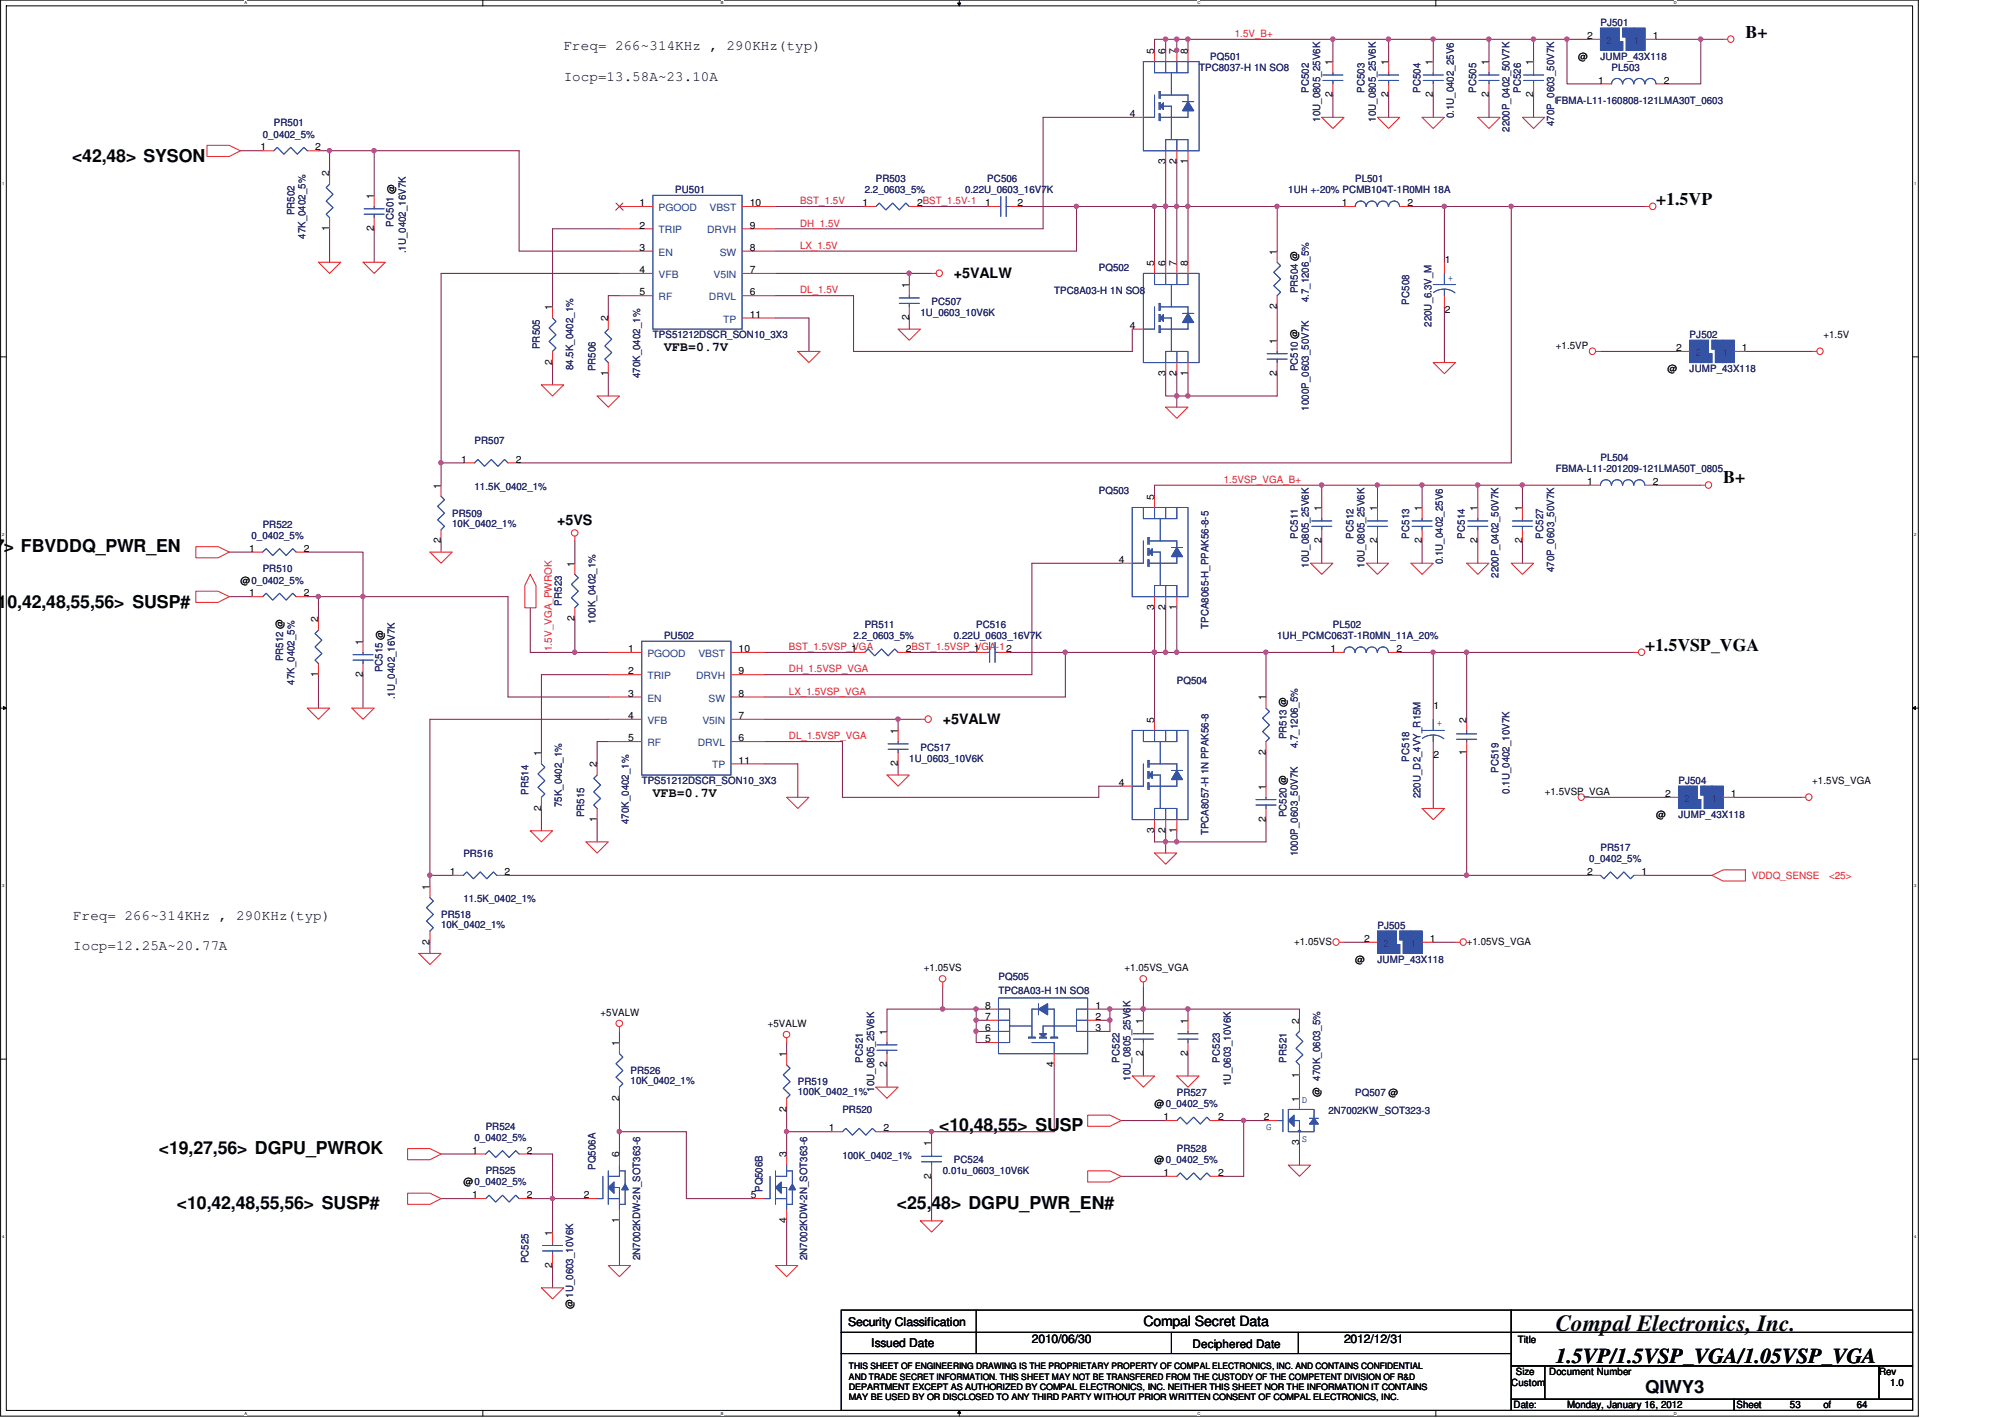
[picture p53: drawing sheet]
<svg xmlns="http://www.w3.org/2000/svg" width="297mm" height="210mm" viewBox="0 0 297 210" stroke-linecap="round" stroke-linejoin="round" font-family="sans-serif">
<defs><g id="words">
<text font-size="3.4" fill="#010202" x="230.4" y="197.1">Compal Electronics, Inc.</text>
<text font-size="3.1" fill="#010202" x="230.4" y="201.8">1.5VP/1.5VSP_VGA/1.05VSP_VGA</text>
<g font-size="2.6" fill="#010202">
<text x="258.4" y="5.6">B+</text>
<text x="10.7" y="23.9">&lt;42,48&gt; SYSON</text>
<text x="245.2" y="30.3">+1.5VP</text>
<text x="255.1" y="71.6">B+</text>
<text x="-.9" y="81.7">7</text>
<text x=".6" y="81.7">&gt; FBVDDQ_PWR_EN</text>
<text x="-.3" y="90">1</text>
<text x="1.1" y="90">0,42,48,55,56&gt; SUSP#</text>
<text x="243.6" y="96.4">+1.5VSP_VGA</text>
<text x="139.1" y="167.5">&lt;10,48,55&gt; SUSP</text>
<text x="23.5" y="170.9">&lt;19,27,56&gt; DGPU_PWROK</text>
<text x="26.2" y="179.1">&lt;10,42,48,55,56&gt; SUSP#</text>
<text x="132.8" y="179.1">&lt;25,48&gt; DGPU_PWR_EN#</text>
<text x="243.6" y="206.3">QIWY3</text>
</g>
<g font-size="2.1" fill="#010202">
<text x="83.5" y="7.5">Freq= 266~314KHz , 290KHz(typ)</text>
<text x="83.5" y="12">Iocp=13.58A~23.10A</text>
<text x="141.2" y="41.2">+5VALW</text>
<text x="82.5" y="77.8">+5VS</text>
<text x="139.6" y="107.2">+5VALW</text>
<text x="10.8" y="136.2">Freq= 266~314KHz , 290KHz(typ)</text>
<text x="10.8" y="140.7">Iocp=12.25A~20.77A</text>
<text x="169.3" y="196.4">Compal Secret Data</text>
</g>
<g font-size="1.9" fill="#010202">
<text x="98.3" y="52">VFB=0.7V</text>
<text x="96.7" y="118">VFB=0.7V</text>
</g>
<g font-size="1.8" fill="#010202">
<text x="125.6" y="196.3">Security Classification</text>
<text x="129" y="199.4">Issued Date</text>
<text x="152.8" y="198.9">2010/06/30</text>
<text x="199" y="198.9">2012/12/31</text>
</g>
<text font-size="1.7" fill="#010202" x="176.6" y="199.6">Deciphered Date</text>
<g font-size="1.5" fill="#ed2024">
<text x="182.9" y="5.5">1.5V_B+</text>
<text x="118.5" y="33.5">DH_1.5V</text>
<text x="118.5" y="30.2">BST_1.5V</text>
<text x="118.5" y="36.8">LX_1.5V</text>
<text x="118.5" y="43.4">DL_1.5V</text>
<text x="181.2" y="71.5">1.5VSP_VGA_B+</text>
<text x="81.7" y="96.4" transform="rotate(-90 81.7 96.4)">1.5V_VGA_PWROK</text>
<text x="116.8" y="99.6">DH_1.5VSP_VGA</text>
<text x="116.8" y="96.3">BST_1.5VSP_VGA</text>
<text x="116.8" y="102.9">LX_1.5VSP_VGA</text>
<text x="116.8" y="109.5">DL_1.5VSP_VGA</text>
<text x="259.4" y="130.2">VDDQ_SENSE</text>
<text x="270.8" y="130.2">&lt;25&gt;</text>
</g>
<g font-size="1.5" fill="#010202">
<text x="235" y="5.8">2</text>
<text x="244.7" y="5.8">1</text>
<text x="170.9" y="8" transform="rotate(-90 170.9 8)">5</text>
<text x="172.6" y="8" transform="rotate(-90 172.6 8)">6</text>
<text x="174.2" y="8" transform="rotate(-90 174.2 8)">7</text>
<text x="175.9" y="8" transform="rotate(-90 175.9 8)">8</text>
<text x="197.3" y="9.6" transform="rotate(-90 197.3 9.6)">1</text>
<text x="205.6" y="9.6" transform="rotate(-90 205.6 9.6)">1</text>
<text x="212.2" y="9.6" transform="rotate(-90 212.2 9.6)">1</text>
<text x="220.4" y="9.6" transform="rotate(-90 220.4 9.6)">1</text>
<text x="227" y="9.6" transform="rotate(-90 227 9.6)">1</text>
<text x="233.7" y="8.8">@</text>
<text x="167.3" y="17.3">4</text>
<text x="197.3" y="14.4" transform="rotate(-90 197.3 14.4)">2</text>
<text x="205.6" y="14.4" transform="rotate(-90 205.6 14.4)">2</text>
<text x="212.2" y="14.4" transform="rotate(-90 212.2 14.4)">2</text>
<text x="220.4" y="14.4" transform="rotate(-90 220.4 14.4)">2</text>
<text x="227" y="14.4" transform="rotate(-90 227 14.4)">2</text>
<text x="236.6" y="12.4">1</text>
<text x="246.4" y="12.4">2</text>
<text x="38.6" y="22.3">1</text>
<text x="46.6" y="22.3">2</text>
<text x="48.8" y="26.1" transform="rotate(-90 48.8 26.1)">2</text>
<text x="55.4" y="29.4" transform="rotate(-90 55.4 29.4)">1</text>
<text x="172.6" y="24.3" transform="rotate(-90 172.6 24.3)">3</text>
<text x="174.2" y="24.3" transform="rotate(-90 174.2 24.3)">2</text>
<text x="175.9" y="24.3" transform="rotate(-90 175.9 24.3)">1</text>
<text x="48.8" y="34.2" transform="rotate(-90 48.8 34.2)">1</text>
<text x="55.4" y="34.2" transform="rotate(-90 55.4 34.2)">2</text>
<text x="94.7" y="33.8">2</text>
<text x="94.7" y="30.5">1</text>
<text x="111" y="33.8">9</text>
<text x="111" y="30.5">10</text>
<text x="127.7" y="30.5">1</text>
<text x="135.8" y="30.5">2BST_1.5V-1</text>
<text x="145.9" y="30.5">1</text>
<text x="150.6" y="30.5">2</text>
<text x="198.7" y="30.5">1</text>
<text x="208.4" y="30.5">2</text>
<text x="94.7" y="37.1">3</text>
<text x="94.7" y="40.4">4</text>
<text x="111" y="40.4">7</text>
<text x="111" y="37.1">8</text>
<text x="170.9" y="39.3" transform="rotate(-90 170.9 39.3)">5</text>
<text x="172.6" y="39.3" transform="rotate(-90 172.6 39.3)">6</text>
<text x="174.2" y="39.3" transform="rotate(-90 174.2 39.3)">7</text>
<text x="175.9" y="39.3" transform="rotate(-90 175.9 39.3)">8</text>
<text x="189.1" y="37.7" transform="rotate(-90 189.1 37.7)">1</text>
<text x="213.9" y="39">1</text>
<text x="81.8" y="45.9" transform="rotate(-90 81.8 45.9)">1</text>
<text x="90" y="47.6" transform="rotate(-90 90 47.6)">2</text>
<text x="94.7" y="43.7">5</text>
<text x="111" y="47">11</text>
<text x="111" y="43.7">6</text>
<text x="134.6" y="47.4" transform="rotate(-90 134.6 47.4)">2</text>
<text x="134.6" y="42.6" transform="rotate(-90 134.6 42.6)">1</text>
<text x="189.1" y="45.8" transform="rotate(-90 189.1 45.8)">2</text>
<text x="213.9" y="46.3">2</text>
<text x="167.3" y="48.7">4</text>
<text x="189.1" y="50.9" transform="rotate(-90 189.1 50.9)">1</text>
<text x="230.4" y="51.7">+1.5VP</text>
<text x="248.2" y="52">2</text>
<text x="257.9" y="52">1</text>
<text x="270" y="50.1">+1.5V</text>
<text x="81.8" y="54" transform="rotate(-90 81.8 54)">2</text>
<text x="90" y="55.7" transform="rotate(-90 90 55.7)">1</text>
<text x="172.6" y="55.7" transform="rotate(-90 172.6 55.7)">3</text>
<text x="174.2" y="55.7" transform="rotate(-90 174.2 55.7)">2</text>
<text x="175.9" y="55.7" transform="rotate(-90 175.9 55.7)">1</text>
<text x="189.1" y="55.7" transform="rotate(-90 189.1 55.7)">2</text>
<text x="246.9" y="55">@</text>
<text x="68.3" y="68.5">1</text>
<text x="76.4" y="68.5">2</text>
<text x="235" y="71.8">1</text>
<text x="244.7" y="71.8">2</text>
<text x="65.3" y="72.4" transform="rotate(-90 65.3 72.4)">1</text>
<text x="170.9" y="74" transform="rotate(-90 170.9 74)">5</text>
<text x="195.7" y="75.7" transform="rotate(-90 195.7 75.7)">1</text>
<text x="203.9" y="75.7" transform="rotate(-90 203.9 75.7)">1</text>
<text x="210.5" y="75.7" transform="rotate(-90 210.5 75.7)">1</text>
<text x="218.8" y="75.7" transform="rotate(-90 218.8 75.7)">1</text>
<text x="225.4" y="75.7" transform="rotate(-90 225.4 75.7)">1</text>
<text x="36.9" y="81.7">1</text>
<text x="45" y="81.7">2</text>
<text x="65.3" y="80.4" transform="rotate(-90 65.3 80.4)">2</text>
<text x="85.1" y="83.9" transform="rotate(-90 85.1 83.9)">1</text>
<text x="165.7" y="83.4">4</text>
<text x="195.7" y="80.4" transform="rotate(-90 195.7 80.4)">2</text>
<text x="203.9" y="80.4" transform="rotate(-90 203.9 80.4)">2</text>
<text x="210.5" y="80.4" transform="rotate(-90 210.5 80.4)">2</text>
<text x="218.8" y="80.4" transform="rotate(-90 218.8 80.4)">2</text>
<text x="225.4" y="80.4" transform="rotate(-90 225.4 80.4)">2</text>
<text x="35.6" y="86.4">@0_0402_5%</text>
<text x="36.9" y="88.3">1</text>
<text x="45" y="88.3">2</text>
<text x="47.1" y="92.2" transform="rotate(-90 47.1 92.2)">2</text>
<text x="53.7" y="95.5" transform="rotate(-90 53.7 95.5)">1</text>
<text x="85.1" y="92" transform="rotate(-90 85.1 92)">2</text>
<text x="170.9" y="90.3" transform="rotate(-90 170.9 90.3)">3</text>
<text x="172.6" y="90.3" transform="rotate(-90 172.6 90.3)">2</text>
<text x="174.2" y="90.3" transform="rotate(-90 174.2 90.3)">1</text>
<text x="47.1" y="100.2" transform="rotate(-90 47.1 100.2)">1</text>
<text x="53.7" y="100.2" transform="rotate(-90 53.7 100.2)">2</text>
<text x="93" y="99.9">2</text>
<text x="93" y="96.6">1</text>
<text x="109.4" y="99.9">9</text>
<text x="109.4" y="96.6">10</text>
<text x="126.1" y="96.6">1</text>
<text x="134.1" y="96.6">2BST_1.5VSP_VGA-12</text>
<text x="144.2" y="96.6">1</text>
<text x="197" y="96.6">1</text>
<text x="206.8" y="96.6">2</text>
<text x="93" y="103.2">3</text>
<text x="93" y="106.5">4</text>
<text x="109.4" y="106.5">7</text>
<text x="109.4" y="103.2">8</text>
<text x="170.9" y="107" transform="rotate(-90 170.9 107)">5</text>
<text x="187.4" y="103.7" transform="rotate(-90 187.4 103.7)">1</text>
<text x="212.3" y="105">1</text>
<text x="217.1" y="107" transform="rotate(-90 217.1 107)">2</text>
<text x="80.1" y="112" transform="rotate(-90 80.1 112)">1</text>
<text x="88.4" y="113.6" transform="rotate(-90 88.4 113.6)">2</text>
<text x="93" y="109.8">5</text>
<text x="109.4" y="113.1">11</text>
<text x="109.4" y="109.8">6</text>
<text x="133" y="113.5" transform="rotate(-90 133 113.5)">2</text>
<text x="133" y="108.7" transform="rotate(-90 133 108.7)">1</text>
<text x="187.4" y="111.8" transform="rotate(-90 187.4 111.8)">2</text>
<text x="212.3" y="112.3">2</text>
<text x="217.1" y="111.8" transform="rotate(-90 217.1 111.8)">1</text>
<text x="165.7" y="116.4">4</text>
<text x="187.4" y="116.9" transform="rotate(-90 187.4 116.9)">1</text>
<text x="228.7" y="117.8">+1.5VSP_VGA</text>
<text x="246.6" y="118">2</text>
<text x="256.3" y="118">1</text>
<text x="268.4" y="116.1">+1.5VS_VGA</text>
<text x="80.1" y="120.1" transform="rotate(-90 80.1 120.1)">2</text>
<text x="88.4" y="121.7" transform="rotate(-90 88.4 121.7)">1</text>
<text x="170.9" y="123.4" transform="rotate(-90 170.9 123.4)">3</text>
<text x="172.6" y="123.4" transform="rotate(-90 172.6 123.4)">2</text>
<text x="174.2" y="123.4" transform="rotate(-90 174.2 123.4)">1</text>
<text x="187.4" y="121.7" transform="rotate(-90 187.4 121.7)">2</text>
<text x="245.2" y="121.1">@</text>
<text x="63.6" y="131.8" transform="rotate(-90 63.6 131.8)">1</text>
<text x="66.6" y="129.6">1</text>
<text x="74.7" y="129.6">2</text>
<text x="235" y="129.6">2</text>
<text x="243.1" y="129.6">1</text>
<text x="63.6" y="139.9" transform="rotate(-90 63.6 139.9)">2</text>
<text x="136.8" y="143.8">+1.05VS</text>
<text x="166.5" y="143.8">+1.05VS_VGA</text>
<text x="191.6" y="139.9">+1.05VS</text>
<text x="200.7" y="142.5">@</text>
<text x="202" y="139.5">2</text>
<text x="211.7" y="139.5">1</text>
<text x="217.2" y="139.9">+1.05VS_VGA</text>
<text x="145.9" y="149.4">8</text>
<text x="162.2" y="149.4">1</text>
<text x="88.9" y="150.4">+5VALW</text>
<text x="91.7" y="154.9" transform="rotate(-90 91.7 154.9)">1</text>
<text x="113.7" y="152.1">+5VALW</text>
<text x="131.3" y="153.2" transform="rotate(-90 131.3 153.2)">1</text>
<text x="145.9" y="152.7">6</text>
<text x="145.9" y="154.3">5</text>
<text x="145.9" y="151">7</text>
<text x="162.2" y="152.7">3</text>
<text x="162.2" y="151">2</text>
<text x="169.3" y="151.6" transform="rotate(-90 169.3 151.6)">1</text>
<text x="175.9" y="151.6" transform="rotate(-90 175.9 151.6)">1</text>
<text x="192.4" y="151.6" transform="rotate(-90 192.4 151.6)">2</text>
<text x="116.4" y="156.5" transform="rotate(-90 116.4 156.5)">1</text>
<text x="131.3" y="158" transform="rotate(-90 131.3 158)">2</text>
<text x="156.1" y="158" transform="rotate(-90 156.1 158)">4</text>
<text x="169.3" y="156.4" transform="rotate(-90 169.3 156.4)">2</text>
<text x="175.9" y="156.4" transform="rotate(-90 175.9 156.4)">2</text>
<text x="192.4" y="159.7" transform="rotate(-90 192.4 159.7)">1</text>
<text x="91.7" y="163" transform="rotate(-90 91.7 163)">2</text>
<text x="116.4" y="164.6" transform="rotate(-90 116.4 164.6)">2</text>
<text x="122.7" y="167.5">1</text>
<text x="130.8" y="167.5">2</text>
<text x="171" y="164">@0_0402_5%</text>
<text x="172.3" y="165.9">1</text>
<text x="180.4" y="165.9">2</text>
<text x="187.1" y="165.9">2</text>
<text x="192.4" y="163.1" transform="rotate(-90 192.4 163.1)">1</text>
<text x="195.5" y="162.5" transform="rotate(-90 195.5 162.5)">@ 470K_0603_5%</text>
<text x="69.9" y="170.9">1</text>
<text x="78" y="170.9">2</text>
<text x="91.7" y="171.4" transform="rotate(-90 91.7 171.4)">6</text>
<text x="116.4" y="171.4" transform="rotate(-90 116.4 171.4)">3</text>
<text x="137.9" y="169.7" transform="rotate(-90 137.9 169.7)">1</text>
<text x="171" y="172.2">@0_0402_5%</text>
<text x="192.4" y="169.6" transform="rotate(-90 192.4 169.6)">3</text>
<text x="68.6" y="175.5">@0_0402_5%</text>
<text x="69.9" y="177.5">1</text>
<text x="78" y="177.5">2</text>
<text x="86.4" y="177.5">2</text>
<text x="111.2" y="177.5">5</text>
<text x="137.9" y="174.5" transform="rotate(-90 137.9 174.5)">2</text>
<text x="172.3" y="174.2">1</text>
<text x="180.4" y="174.2">2</text>
<text x="81.8" y="183" transform="rotate(-90 81.8 183)">1</text>
<text x="91.7" y="181.1" transform="rotate(-90 91.7 181.1)">1</text>
<text x="116.4" y="181.1" transform="rotate(-90 116.4 181.1)">4</text>
<text x="81.8" y="187.7" transform="rotate(-90 81.8 187.7)">2</text>
<text x="84.9" y="193.8" transform="rotate(-90 84.9 193.8)">@1U_0603_10V6K</text>
<text x="224.5" y="203.6">Size</text>
<text x="224.8" y="198.8">Title</text>
<text x="229.4" y="203.6">Document Number</text>
<text x="278.3" y="203.6">Rev</text>
<text x="223.8" y="205.3">Custom</text>
<text x="224.1" y="208.6">Date:</text>
<text x="232" y="208.6">Monday, January 16, 2012</text>
<text x="257.1" y="208.6">Sheet</text>
<text x="265.1" y="208.6">53</text>
<text x="270" y="208.6">of</text>
<text x="275" y="208.6">64</text>
<text x="279.9" y="205.3">1.0</text>
</g>
<g font-size="1.5" fill="#282972">
<text x="237" y="3.9">PJ501</text>
<text x="177.6" y="10.5">TPC8037-H 1N SO8</text>
<text x="179.2" y="8.8">PQ501</text>
<text x="237" y="8.8">JUMP_43X118</text>
<text x="238.6" y="10.5">PL503</text>
<text x="193.8" y="13.7" transform="rotate(-90 193.8 13.7)">PC502</text>
<text x="202.1" y="13.7" transform="rotate(-90 202.1 13.7)">PC503</text>
<text x="210.3" y="13.7" transform="rotate(-90 210.3 13.7)">PC504</text>
<text x="215.3" y="17.5" transform="rotate(-90 215.3 17.5)">0.1U_0402_25V6</text>
<text x="218.6" y="13.7" transform="rotate(-90 218.6 13.7)">PC505</text>
<text x="225.2" y="13.7" transform="rotate(-90 225.2 13.7)">PC526</text>
<text x="230.4" y="15.4">FBMA-L11-160808-121LMA30T_0603</text>
<text x="38.9" y="20.4">0_0402_5%</text>
<text x="40.6" y="18.7">PR501</text>
<text x="195.5" y="18.1" transform="rotate(-90 195.5 18.1)">10U_0805_25V6K</text>
<text x="203.7" y="18.1" transform="rotate(-90 203.7 18.1)">10U_0805_25V6K</text>
<text x="223.5" y="19.5" transform="rotate(-90 223.5 19.5)">2200P_0402_50V7K</text>
<text x="230.1" y="18.7" transform="rotate(-90 230.1 18.7)">470P_0603_50V7K</text>
<text x="100" y="28.6">PU501</text>
<text x="128" y="28.6">2.2_0603_5%</text>
<text x="129.7" y="27">PR503</text>
<text x="142.9" y="28.6">0.22U_0603_16V7K</text>
<text x="146.2" y="27">PC506</text>
<text x="190.8" y="28.6">1UH +-20% PCMB104T-1R0MH 18A</text>
<text x="200.7" y="27">PL501</text>
<text x="43.6" y="31.9" transform="rotate(-90 43.6 31.9)">PR502</text>
<text x="45.2" y="35.4" transform="rotate(-90 45.2 35.4)">47K_0402_5%</text>
<text x="58.3" y="33.5" transform="rotate(-90 58.3 33.5)">PC501 @</text>
<text x="60.1" y="37.5" transform="rotate(-90 60.1 37.5)">.1U_0402_16V7K</text>
<text x="162.7" y="40.2">PQ502</text>
<text x="136.3" y="46.8">1U_0603_10V6K</text>
<text x="137.9" y="45.1">PC507</text>
<text x="156.1" y="43.5">TPC8A03-H 1N SO8</text>
<text x="192.2" y="43.4" transform="rotate(-90 192.2 43.4)">PR504 @</text>
<text x="193.8" y="44.8" transform="rotate(-90 193.8 44.8)">4.7_1206_5%</text>
<text x="208.7" y="45.1" transform="rotate(-90 208.7 45.1)">PC508</text>
<text x="79.9" y="51.7" transform="rotate(-90 79.9 51.7)">PR505</text>
<text x="96.7" y="50.1">TPS51212DSCR_SON10_3X3</text>
<text x="212" y="48.4" transform="rotate(-90 212 48.4)">220U_6.3V_M</text>
<text x="250.2" y="50.1">PJ502</text>
<text x="84.9" y="54.8" transform="rotate(-90 84.9 54.8)">84.5K_0402_1%</text>
<text x="88.2" y="55" transform="rotate(-90 88.2 55)">PR506</text>
<text x="94.8" y="56" transform="rotate(-90 94.8 56)">470K_0402_1%</text>
<text x="192.2" y="55" transform="rotate(-90 192.2 55)">PC510 @</text>
<text x="250.2" y="55">JUMP_43X118</text>
<text x="70.3" y="65.8">PR507</text>
<text x="193.8" y="60.8" transform="rotate(-90 193.8 60.8)">1000P_0603_50V7K</text>
<text x="230.4" y="69.9">FBMA-L11-201209-121LMA50T_0805</text>
<text x="237" y="68.3">PL504</text>
<text x="67" y="76.5">PR509</text>
<text x="67" y="78">10K_0402_1%</text>
<text x="70.3" y="72.5">11.5K_0402_1%</text>
<text x="162.7" y="73.2">PQ503</text>
<text x="37.3" y="79.8">0_0402_5%</text>
<text x="38.9" y="78.2">PR522</text>
<text x="192.2" y="79.8" transform="rotate(-90 192.2 79.8)">PC511</text>
<text x="200.4" y="79.8" transform="rotate(-90 200.4 79.8)">PC512</text>
<text x="208.7" y="79.8" transform="rotate(-90 208.7 79.8)">PC513</text>
<text x="213.6" y="83.6" transform="rotate(-90 213.6 83.6)">0.1U_0402_25V6</text>
<text x="216.9" y="79.8" transform="rotate(-90 216.9 79.8)">PC514</text>
<text x="228.5" y="79.8" transform="rotate(-90 228.5 79.8)">PC527</text>
<text x="38.9" y="84.8">PR510</text>
<text x="83.2" y="89.7" transform="rotate(-90 83.2 89.7)">PR523</text>
<text x="193.8" y="84.1" transform="rotate(-90 193.8 84.1)">10U_0805_25V6K</text>
<text x="202.1" y="84.1" transform="rotate(-90 202.1 84.1)">10U_0805_25V6K</text>
<text x="221.9" y="85.6" transform="rotate(-90 221.9 85.6)">2200P_0402_50V7K</text>
<text x="230.1" y="84.7" transform="rotate(-90 230.1 84.7)">470P_0603_50V7K</text>
<text x="88.2" y="92.3" transform="rotate(-90 88.2 92.3)">100K_0402_1%</text>
<text x="98.3" y="94.7">PU502</text>
<text x="126.4" y="94.7">2.2_0603_5%</text>
<text x="128" y="93">PR511</text>
<text x="141.2" y="94.7">0.22U_0603_16V7K</text>
<text x="144.5" y="93">PC516</text>
<text x="179" y="93.1" transform="rotate(-90 179 93.1)">TPCA8065-H_PPAK56-8-5</text>
<text x="189.1" y="94.7">1UH_PCMC063T-1R0MN_11A_20%</text>
<text x="197.4" y="93">PL502</text>
<text x="41.9" y="97.9" transform="rotate(-90 41.9 97.9)">PR512 @</text>
<text x="43.6" y="101.4" transform="rotate(-90 43.6 101.4)">47K_0402_5%</text>
<text x="56.6" y="99.6" transform="rotate(-90 56.6 99.6)">PC515 @</text>
<text x="174.3" y="101.3">PQ504</text>
<text x="58.5" y="103.6" transform="rotate(-90 58.5 103.6)">.1U_0402_16V7K</text>
<text x="134.6" y="112.8">1U_0603_10V6K</text>
<text x="136.3" y="111.2">PC517</text>
<text x="190.5" y="109.5" transform="rotate(-90 190.5 109.5)">PR513 @</text>
<text x="192.2" y="110.8" transform="rotate(-90 192.2 110.8)">4.7_1206_5%</text>
<text x="208.7" y="112.8" transform="rotate(-90 208.7 112.8)">PC518</text>
<text x="78.3" y="117.7" transform="rotate(-90 78.3 117.7)">PR514</text>
<text x="83.2" y="119.6" transform="rotate(-90 83.2 119.6)">75K_0402_1%</text>
<text x="95" y="116.1">TPS51212DSCR_SON10_3X3</text>
<text x="210.3" y="118.2" transform="rotate(-90 210.3 118.2)">220U_D2_4VY_R15M</text>
<text x="221.9" y="114.4" transform="rotate(-90 221.9 114.4)">PC519</text>
<text x="223.5" y="117.6" transform="rotate(-90 223.5 117.6)">0.1U_0402_10V7K</text>
<text x="248.5" y="116.1">PJ504</text>
<text x="86.5" y="121" transform="rotate(-90 86.5 121)">PR515</text>
<text x="93.1" y="122" transform="rotate(-90 93.1 122)">470K_0402_1%</text>
<text x="179" y="123.7" transform="rotate(-90 179 123.7)">TPCA8057-H 1N PPAK56-8</text>
<text x="190.5" y="121" transform="rotate(-90 190.5 121)">PC520 @</text>
<text x="248.5" y="121.1">JUMP_43X118</text>
<text x="68.6" y="126.9">PR516</text>
<text x="192.2" y="126.8" transform="rotate(-90 192.2 126.8)">1000P_0603_50V7K</text>
<text x="235.3" y="127.7">0_0402_5%</text>
<text x="237" y="126">PR517</text>
<text x="65.3" y="135.9">PR518</text>
<text x="65.3" y="137.4">10K_0402_1%</text>
<text x="68.6" y="133.6">11.5K_0402_1%</text>
<text x="204" y="137.6">PJ505</text>
<text x="204" y="142.5">JUMP_43X118</text>
<text x="147.8" y="145.2">PQ505</text>
<text x="147.8" y="147.1">TPC8A03-H 1N SO8</text>
<text x="93.4" y="159">PR526</text>
<text x="93.4" y="160.5">10K_0402_1%</text>
<text x="118.1" y="160.7">PR519</text>
<text x="127.8" y="157.3" transform="rotate(-90 127.8 157.3)">PC521</text>
<text x="129.4" y="161.7" transform="rotate(-90 129.4 161.7)">10U_0805_25V6K</text>
<text x="165.8" y="157.3" transform="rotate(-90 165.8 157.3)">PC522</text>
<text x="167.4" y="160" transform="rotate(-90 167.4 160)">10U_0805_25V6K</text>
<text x="180.6" y="157.3" transform="rotate(-90 180.6 157.3)">PC523</text>
<text x="182.3" y="160.8" transform="rotate(-90 182.3 160.8)">1U_0603_10V6K</text>
<text x="190.5" y="157.3" transform="rotate(-90 190.5 157.3)">PR521</text>
<text x="71.9" y="167.3">PR524</text>
<text x="118.1" y="162.2">100K_0402_1%</text>
<text x="124.7" y="164.8">PR520</text>
<text x="174.3" y="162.3">PR527</text>
<text x="196.7" y="165">2N7002KW_SOT323-3</text>
<text x="200.7" y="162.3">PQ507 @</text>
<text x="70.3" y="168.9">0_0402_5%</text>
<text x="71.9" y="173.9">PR525</text>
<text x="88.2" y="173.2" transform="rotate(-90 88.2 173.2)">PQ506A</text>
<text x="124.7" y="171.6">100K_0402_1%</text>
<text x="139.6" y="173.9">0.01u_0603_10V6K</text>
<text x="141.2" y="172.2">PC524</text>
<text x="174.3" y="170.6">PR528</text>
<text x="112.9" y="176.5" transform="rotate(-90 112.9 176.5)">PQ506B</text>
<text x="78.3" y="187.1" transform="rotate(-90 78.3 187.1)">PC525</text>
<text x="94.8" y="186.6" transform="rotate(-90 94.8 186.6)">2N7002KDW-2N_SOT363-6</text>
<text x="119.5" y="186.6" transform="rotate(-90 119.5 186.6)">2N7002KDW-2N_SOT363-6</text>
</g>
<g font-size="1.5" fill="#1b437d">
<text x="97.5" y="34.6">TRIP</text>
<text x="97.5" y="31.3">PGOOD</text>
<text x="104.7" y="34.6">DRVH</text>
<text x="105.1" y="31.3">VBST</text>
<text x="97.5" y="37.9">EN</text>
<text x="97.5" y="41.2">VFB</text>
<text x="105.6" y="41.2">V5IN</text>
<text x="106.6" y="37.9">SW</text>
<text x="97.5" y="44.5">RF</text>
<text x="105" y="44.5">DRVL</text>
<text x="107.1" y="47.8">TP</text>
<text x="95.9" y="100.6">TRIP</text>
<text x="95.9" y="97.3">PGOOD</text>
<text x="103.1" y="100.6">DRVH</text>
<text x="103.4" y="97.3">VBST</text>
<text x="95.9" y="103.9">EN</text>
<text x="95.9" y="107.2">VFB</text>
<text x="104" y="107.2">V5IN</text>
<text x="104.9" y="103.9">SW</text>
<text x="95.9" y="110.5">RF</text>
<text x="103.3" y="110.5">DRVL</text>
<text x="105.4" y="113.8">TP</text>
</g>
<g font-size="1.5" fill="#3553a4">
<text x="214.4" y="41.5">+</text>
<text x="212.7" y="107.6">+</text>
<text x="187.5" y="167.3">G</text>
<text x="192.8" y="163.4">D</text>
<text x="192.8" y="169.2">S</text>
</g>
<g font-size="1.3" fill="#010202">
<text x="125.7" y="202.8">THIS SHEET OF ENGINEERING DRAWING IS THE PROPRIETARY PROPERTY OF COMPAL ELECTRONICS, INC. AND CONTAINS CONFIDENTIAL</text>
<text x="125.7" y="204.3">AND TRADE SECRET INFORMATION. THIS SHEET MAY NOT BE TRANSFERED FROM THE CUSTODY OF THE COMPETENT DIVISION OF R&amp;D</text>
<text x="125.7" y="205.8">DEPARTMENT EXCEPT AS AUTHORIZED BY COMPAL ELECTRONICS, INC. NEITHER THIS SHEET NOR THE INFORMATION IT CONTAINS</text>
<text x="125.7" y="207.3">MAY BE USED BY OR DISCLOSED TO ANY THIRD PARTY WITHOUT PRIOR WRITTEN CONSENT OF COMPAL ELECTRONICS, INC.</text>
</g>
<g font-size=".6" fill="#010202">
<text x="36.2" y=".7">A</text>
<text x="106.8" y=".7">B</text>
<text x="177.3" y=".7">C</text>
<text x="247.9" y=".7">D</text>
<text x=".3" y="27.4">1</text>
<text x="283.4" y="27.4">1</text>
<text x=".3" y="79.4">2</text>
<text x="283.4" y="79.4">2</text>
<text x=".3" y="131.4">3</text>
<text x="283.4" y="131.4">3</text>
<text x=".3" y="183.4">4</text>
<text x="283.4" y="183.4">4</text>
<text x="36.2" y="209.5">A</text>
<text x="106.8" y="209.5">B</text>
<text x="177.3" y="209.5">C</text>
<text x="247.9" y="209.5">D</text>
</g>
</g></defs>
<path d="M.1 0h284v209.7h-284zM.9 .9h282.3v208h-282.3z" fill="none" stroke="#010202" stroke-width=".15"/>
<g fill="#fff">
<path d="M36.2 .1h.4v.7h-.4z"/>
<path d="M36.2 208.9h.4v.7h-.4z"/>
</g>
<path d="M71.5 0v.9M71.5 208.9v.8" fill="none" stroke="#010202" stroke-width=".15"/>
<g fill="#fff">
<path d="M106.7 .1h.4v.7h-.4z"/>
<path d="M106.7 208.9h.4v.7h-.4z"/>
</g>
<path d="M142 0v.9M142 208.9v.8" fill="none" stroke="#010202" stroke-width=".15"/>
<path d="M141.8 .4h.5l-.3 .5z" fill="#010202"/>
<path d="M141.8 .4h.5l-.3 .5z" fill="none" stroke="#010202" stroke-width=".15"/>
<path d="M142 208.9l.3 .4h-.5z" fill="#010202"/>
<path d="M142 208.9l.3 .4h-.5z" fill="none" stroke="#010202" stroke-width=".15"/>
<g fill="#fff">
<path d="M177.3 .1h.4v.7h-.4z"/>
<path d="M177.3 208.9h.4v.7h-.4z"/>
</g>
<path d="M212.6 0v.9M212.6 208.9v.8" fill="none" stroke="#010202" stroke-width=".15"/>
<g fill="#fff">
<path d="M247.9 .1h.3v.7h-.3z"/>
<path d="M247.9 208.9h.3v.7h-.3z"/>
<path d="M.3 26.9h.3v.6h-.3z"/>
<path d="M283.4 26.9h.3v.6h-.3z"/>
<path d="M.3 78.8h.3v.7h-.3z"/>
<path d="M283.4 78.8h.3v.7h-.3z"/>
</g>
<path d="M.1 52.8h.8M283.2 52.8h.9" fill="none" stroke="#010202" stroke-width=".15"/>
<g fill="#fff">
<path d="M.3 130.9h.3v.6h-.3z"/>
<path d="M283.4 130.9h.3v.6h-.3z"/>
</g>
<path d="M.1 104.9h.8M283.2 104.9h.9" fill="none" stroke="#010202" stroke-width=".15"/>
<path d="M.5 104.6l.4 .3-.4 .2z" fill="#010202"/>
<path d="M.5 104.6l.4 .3-.4 .2z" fill="none" stroke="#010202" stroke-width=".15"/>
<path d="M283.2 104.9l.4-.3v.5z" fill="#010202"/>
<path d="M283.2 104.9l.4-.3v.5z" fill="none" stroke="#010202" stroke-width=".15"/>
<g fill="#fff">
<path d="M.3 182.8h.3v.7h-.3z"/>
<path d="M283.4 182.8h.3v.7h-.3z"/>
</g>
<path d="M.1 156.8h.8M283.2 156.8h.9" fill="none" stroke="#010202" stroke-width=".15"/>
<path d="M174.3 58.6v1.7" fill="none" stroke="#7f1442" stroke-width=".15"/>
<circle cx="174.2" cy="58.6" r=".32" fill="#ba54a0"/>
<circle cx="174.2" cy="58.6" r=".32" fill="none" stroke="#ba54a0" stroke-width=".15"/>
<path d="M154.5 17.4h13.2M172.6 5.8v1.7M197.4 5.8h8.2M172.6 55.3v3.3h3.3" fill="none" stroke="#7f1442" stroke-width=".15"/>
<circle cx="205.6" cy="5.8" r=".32" fill="#ba54a0"/>
<circle cx="205.6" cy="5.8" r=".32" fill="none" stroke="#ba54a0" stroke-width=".15"/>
<circle cx="197.3" cy="5.8" r=".32" fill="#ba54a0"/>
<circle cx="197.3" cy="5.8" r=".32" fill="none" stroke="#ba54a0" stroke-width=".15"/>
<path d="M172.6 30.6h1.7" fill="none" stroke="#7f1442" stroke-width=".15"/>
<circle cx="172.6" cy="30.6" r=".32" fill="#ba54a0"/>
<circle cx="172.6" cy="30.6" r=".32" fill="none" stroke="#ba54a0" stroke-width=".15"/>
<path d="M154.5 17.4v16.5M136.3 30.6h9.9M171 30.6h1.6M213.9 30.6v8.2M91.7 40.5h-26.4v28M213.9 45.4v8.3" fill="none" stroke="#7f1442" stroke-width=".15"/>
<circle cx="172.6" cy="30.6" r=".32" fill="#ba54a0"/>
<circle cx="172.6" cy="30.6" r=".32" fill="none" stroke="#ba54a0" stroke-width=".15"/>
<circle cx="170.9" cy="30.6" r=".32" fill="#ba54a0"/>
<circle cx="170.9" cy="30.6" r=".32" fill="none" stroke="#ba54a0" stroke-width=".15"/>
<path d="M159.4 30.6v6.6h-44.6M68.6 68.5h-3.3v3.3" fill="none" stroke="#7f1442" stroke-width=".15"/>
<circle cx="65.3" cy="68.5" r=".32" fill="#ba54a0"/>
<circle cx="65.3" cy="68.5" r=".32" fill="none" stroke="#ba54a0" stroke-width=".15"/>
<path d="M205.6 5.8v3.3M205.6 14.1v3.3M55.4 22.3h21.5M114.8 33.9h39.7" fill="none" stroke="#7f1442" stroke-width=".15"/>
<circle cx="55.4" cy="22.3" r=".32" fill="#ba54a0"/>
<circle cx="55.4" cy="22.3" r=".32" fill="none" stroke="#ba54a0" stroke-width=".15"/>
<path d="M35.6 22.3h3.3M55.4 22.3v6.6M189.1 30.6h9.9" fill="none" stroke="#7f1442" stroke-width=".15"/>
<circle cx="189.1" cy="30.6" r=".32" fill="#ba54a0"/>
<circle cx="189.1" cy="30.6" r=".32" fill="none" stroke="#ba54a0" stroke-width=".15"/>
<path d="M48.8 22.3h6.6M55.4 33.9v4.9M76.9 22.3v14.9M174.3 30.6h1.6M208.9 30.6h5M223.8 30.6h19.8M81.8 53.7v3.3" fill="none" stroke="#7f1442" stroke-width=".15"/>
<circle cx="174.2" cy="30.6" r=".32" fill="#ba54a0"/>
<circle cx="174.2" cy="30.6" r=".32" fill="none" stroke="#ba54a0" stroke-width=".15"/>
<path d="M175.9 30.6h13.2v6.6" fill="none" stroke="#7f1442" stroke-width=".15"/>
<circle cx="175.9" cy="30.6" r=".32" fill="#ba54a0"/>
<circle cx="175.9" cy="30.6" r=".32" fill="none" stroke="#ba54a0" stroke-width=".15"/>
<path d="M189.1 45.4v5M189.1 55.3v3.3h-13.2" fill="none" stroke="#7f1442" stroke-width=".15"/>
<circle cx="175.9" cy="58.6" r=".32" fill="#ba54a0"/>
<circle cx="175.9" cy="58.6" r=".32" fill="none" stroke="#ba54a0" stroke-width=".15"/>
<path d="M197.4 14.1v3.3M197.4 5.8v3.3M48.8 22.3v3.3M172.6 24v14.8M65.3 80.1v1.7" fill="none" stroke="#7f1442" stroke-width=".15"/>
<circle cx="48.8" cy="22.3" r=".32" fill="#ba54a0"/>
<circle cx="48.8" cy="22.3" r=".32" fill="none" stroke="#ba54a0" stroke-width=".15"/>
<path d="M232 5.8h3.3M47.2 22.3h1.6M48.8 33.9v4.9" fill="none" stroke="#7f1442" stroke-width=".15"/>
<circle cx="232" cy="5.8" r=".32" fill="#ba54a0"/>
<circle cx="232" cy="5.8" r=".32" fill="none" stroke="#ba54a0" stroke-width=".15"/>
<path d="M175.9 5.8h21.5M174.3 24v6.6M175.9 24v6.6M174.3 55.3v3.3M175.9 55.3v3.3M237 52h11.5M258.4 52h10" fill="none" stroke="#7f1442" stroke-width=".15"/>
<circle cx="175.9" cy="5.8" r=".32" fill="#ba54a0"/>
<circle cx="175.9" cy="5.8" r=".32" fill="none" stroke="#ba54a0" stroke-width=".15"/>
<path d="M114.8 30.6h13.2M134.6 40.5h3.3" fill="none" stroke="#7f1442" stroke-width=".15"/>
<circle cx="134.6" cy="40.5" r=".32" fill="#ba54a0"/>
<circle cx="134.6" cy="40.5" r=".32" fill="none" stroke="#ba54a0" stroke-width=".15"/>
<path d="M220.5 14.1v3.3M251.8 5.8h3.3M76.9 37.2h14.8M91.7 33.9h-9.9v11.5M90.1 55.3v3.3M91.7 43.8h-1.6v3.3M114.8 47.1h5v4.9M114.8 43.8h11.6v8.2h41.3v-3.3M134.6 40.5v1.6M134.6 47.1v1.6" fill="none" stroke="#7f1442" stroke-width=".15"/>
<circle cx="251.8" cy="5.8" r=".32" fill="#ba54a0"/>
<circle cx="251.8" cy="5.8" r=".32" fill="none" stroke="#ba54a0" stroke-width=".15"/>
<path d="M212.2 5.8h8.3v3.3" fill="none" stroke="#7f1442" stroke-width=".15"/>
<circle cx="212.2" cy="5.8" r=".32" fill="#ba54a0"/>
<circle cx="212.2" cy="5.8" r=".32" fill="none" stroke="#ba54a0" stroke-width=".15"/>
<path d="M205.6 5.8h6.6v3.3M212.2 14.1v3.3M151.2 30.6h8.2M114.8 40.5h19.8M172.6 124.7v1.6" fill="none" stroke="#7f1442" stroke-width=".15"/>
<circle cx="172.6" cy="124.6" r=".32" fill="#ba54a0"/>
<circle cx="172.6" cy="124.6" r=".32" fill="none" stroke="#ba54a0" stroke-width=".15"/>
<path d="M195.7 71.8h8.3M152.8 83.4h13.2M171 124.7h3.3" fill="none" stroke="#7f1442" stroke-width=".15"/>
<circle cx="203.9" cy="71.8" r=".32" fill="#ba54a0"/>
<circle cx="203.9" cy="71.8" r=".32" fill="none" stroke="#ba54a0" stroke-width=".15"/>
<circle cx="195.7" cy="71.8" r=".32" fill="#ba54a0"/>
<circle cx="195.7" cy="71.8" r=".32" fill="none" stroke="#ba54a0" stroke-width=".15"/>
<path d="M171 96.6h1.6" fill="none" stroke="#7f1442" stroke-width=".15"/>
<circle cx="170.9" cy="96.6" r=".32" fill="#ba54a0"/>
<circle cx="170.9" cy="96.6" r=".32" fill="none" stroke="#ba54a0" stroke-width=".15"/>
<path d="M134.6 96.6h9.9M152.8 83.4v16.5M157.8 96.6h13.2M212.2 96.6v8.3M90.1 106.5h-26.4v23.1M212.2 111.5v8.2" fill="none" stroke="#7f1442" stroke-width=".15"/>
<circle cx="170.9" cy="96.6" r=".32" fill="#ba54a0"/>
<circle cx="170.9" cy="96.6" r=".32" fill="none" stroke="#ba54a0" stroke-width=".15"/>
<circle cx="157.7" cy="96.6" r=".32" fill="#ba54a0"/>
<circle cx="157.7" cy="96.6" r=".32" fill="none" stroke="#ba54a0" stroke-width=".15"/>
<path d="M157.8 96.6v6.6h-44.6M67 129.6h-3.3v1.7" fill="none" stroke="#7f1442" stroke-width=".15"/>
<circle cx="63.6" cy="129.6" r=".32" fill="#ba54a0"/>
<circle cx="63.6" cy="129.6" r=".32" fill="none" stroke="#ba54a0" stroke-width=".15"/>
<path d="M204 71.8v3.4M53.8 88.4h21.4M113.2 99.9h39.6M204 80.1v3.3" fill="none" stroke="#7f1442" stroke-width=".15"/>
<circle cx="53.7" cy="88.3" r=".32" fill="#ba54a0"/>
<circle cx="53.7" cy="88.3" r=".32" fill="none" stroke="#ba54a0" stroke-width=".15"/>
<path d="M33.9 88.4h3.4M53.8 88.4v6.6M187.5 96.6h9.9" fill="none" stroke="#7f1442" stroke-width=".15"/>
<circle cx="187.4" cy="96.6" r=".32" fill="#ba54a0"/>
<circle cx="187.4" cy="96.6" r=".32" fill="none" stroke="#ba54a0" stroke-width=".15"/>
<path d="M47.2 88.4h6.6M53.8 99.9v5M75.2 88.4v14.8M172.6 96.6h1.7M207.3 96.6h4.9M217.2 96.6h24.7M80.2 119.7v3.3" fill="none" stroke="#7f1442" stroke-width=".15"/>
<circle cx="172.6" cy="96.6" r=".32" fill="#ba54a0"/>
<circle cx="172.6" cy="96.6" r=".32" fill="none" stroke="#ba54a0" stroke-width=".15"/>
<path d="M174.3 96.6h13.2v6.6" fill="none" stroke="#7f1442" stroke-width=".15"/>
<circle cx="174.2" cy="96.6" r=".32" fill="#ba54a0"/>
<circle cx="174.2" cy="96.6" r=".32" fill="none" stroke="#ba54a0" stroke-width=".15"/>
<path d="M187.5 111.5v4.9M187.5 121.4v3.3h-13.2" fill="none" stroke="#7f1442" stroke-width=".15"/>
<circle cx="174.2" cy="124.6" r=".32" fill="#ba54a0"/>
<circle cx="174.2" cy="124.6" r=".32" fill="none" stroke="#ba54a0" stroke-width=".15"/>
<path d="M195.7 71.8v3.4M204 71.8h6.6v3.4M47.2 88.4v3.3M171 90v16.5M195.7 80.1v3.3M210.6 80.1v3.3M113.2 109.8h11.5v8.3h38M75.2 129.6h142" fill="none" stroke="#7f1442" stroke-width=".15"/>
<circle cx="47.1" cy="88.3" r=".32" fill="#ba54a0"/>
<circle cx="47.1" cy="88.3" r=".32" fill="none" stroke="#ba54a0" stroke-width=".15"/>
<path d="M225.4 71.8h9.9M45.5 88.4h1.7M47.2 99.9v5M90.1 99.9h-9.9v11.6M113.2 96.6h13.2M75.2 103.2h14.9M113.2 113.1h4.9v5" fill="none" stroke="#7f1442" stroke-width=".15"/>
<circle cx="225.4" cy="71.8" r=".32" fill="#ba54a0"/>
<circle cx="225.4" cy="71.8" r=".32" fill="none" stroke="#ba54a0" stroke-width=".15"/>
<path d="M245.2 71.8h6.6M218.8 80.1v3.3M90.1 109.8h-1.7v3.3M133 106.5h3.3M235.3 118.1h11.6M256.8 118.1h9.9M88.4 121.4v3.3" fill="none" stroke="#7f1442" stroke-width=".15"/>
<circle cx="133" cy="106.5" r=".32" fill="#ba54a0"/>
<circle cx="133" cy="106.5" r=".32" fill="none" stroke="#ba54a0" stroke-width=".15"/>
<path d="M210.6 71.8h8.2v3.4M149.5 96.6h8.3M113.2 106.5h19.8v1.7M133 113.1v1.7M162.7 116.4v1.7M172.6 123v1.7M174.3 123v1.7" fill="none" stroke="#7f1442" stroke-width=".15"/>
<circle cx="210.6" cy="71.8" r=".32" fill="#ba54a0"/>
<circle cx="210.6" cy="71.8" r=".32" fill="none" stroke="#ba54a0" stroke-width=".15"/>
<path d="M172.6 90v6.6M174.3 90v6.6M63.7 139.5v1.7M217.2 129.6h18.1" fill="none" stroke="#7f1442" stroke-width=".15"/>
<circle cx="217.2" cy="129.6" r=".32" fill="#ba54a0"/>
<circle cx="217.2" cy="129.6" r=".32" fill="none" stroke="#ba54a0" stroke-width=".15"/>
<path d="M213.9 30.6h9.9M243.6 129.6h9.9" fill="none" stroke="#7f1442" stroke-width=".15"/>
<circle cx="213.9" cy="30.6" r=".32" fill="#ba54a0"/>
<circle cx="213.9" cy="30.6" r=".32" fill="none" stroke="#ba54a0" stroke-width=".15"/>
<path d="M76.9 68.5h146.9M217.2 96.6v9.9" fill="none" stroke="#7f1442" stroke-width=".15"/>
<circle cx="217.2" cy="96.6" r=".32" fill="#ba54a0"/>
<circle cx="217.2" cy="96.6" r=".32" fill="none" stroke="#ba54a0" stroke-width=".15"/>
<path d="M212.2 96.6h5" fill="none" stroke="#7f1442" stroke-width=".15"/>
<circle cx="212.2" cy="96.6" r=".32" fill="#ba54a0"/>
<circle cx="212.2" cy="96.6" r=".32" fill="none" stroke="#ba54a0" stroke-width=".15"/>
<path d="M174.3 7.5v-1.7h1.6v1.7M217.2 111.5v18.1" fill="none" stroke="#7f1442" stroke-width=".15"/>
<circle cx="174.2" cy="7.4" r=".32" fill="#ba54a0"/>
<circle cx="174.2" cy="7.4" r=".32" fill="none" stroke="#ba54a0" stroke-width=".15"/>
<circle cx="174.2" cy="5.8" r=".32" fill="#ba54a0"/>
<circle cx="174.2" cy="5.8" r=".32" fill="none" stroke="#ba54a0" stroke-width=".15"/>
<path d="M174.3 5.8h-3.3v1.7" fill="none" stroke="#7f1442" stroke-width=".15"/>
<circle cx="172.6" cy="5.8" r=".32" fill="#ba54a0"/>
<circle cx="172.6" cy="5.8" r=".32" fill="none" stroke="#ba54a0" stroke-width=".15"/>
<path d="M159.4 30.6h11.6v8.2" fill="none" stroke="#7f1442" stroke-width=".15"/>
<circle cx="159.4" cy="30.6" r=".32" fill="#ba54a0"/>
<circle cx="159.4" cy="30.6" r=".32" fill="none" stroke="#ba54a0" stroke-width=".15"/>
<path d="M174.3 30.6v8.2M175.9 30.6v8.2M223.8 30.6v37.9M171 71.8h24.7M162.7 116.4h3.3" fill="none" stroke="#7f1442" stroke-width=".15"/>
<circle cx="223.8" cy="30.6" r=".32" fill="#ba54a0"/>
<circle cx="223.8" cy="30.6" r=".32" fill="none" stroke="#ba54a0" stroke-width=".15"/>
<path d="M123.1 167.6h-6.6v3.3" fill="none" stroke="#7f1442" stroke-width=".15"/>
<circle cx="116.5" cy="167.6" r=".32" fill="#ba54a0"/>
<circle cx="116.5" cy="167.6" r=".32" fill="none" stroke="#ba54a0" stroke-width=".15"/>
<path d="M137.9 167.6h18.2M116.5 180.8v6.6" fill="none" stroke="#7f1442" stroke-width=".15"/>
<circle cx="137.9" cy="167.6" r=".32" fill="#ba54a0"/>
<circle cx="137.9" cy="167.6" r=".32" fill="none" stroke="#ba54a0" stroke-width=".15"/>
<path d="M139.6 146.1v3.3M144.5 149.4h1.7M137.9 167.6v1.6M137.9 174.2v6.6" fill="none" stroke="#7f1442" stroke-width=".15"/>
<circle cx="144.5" cy="149.4" r=".32" fill="#ba54a0"/>
<circle cx="144.5" cy="149.4" r=".32" fill="none" stroke="#ba54a0" stroke-width=".15"/>
<path d="M116.5 154.4v1.6M131.3 157.7v3.3M139.6 149.4h-8.3v3.3M144.5 149.4v1.7h1.7M144.5 152.7v1.7h1.7M144.5 151.1v1.6h1.7M156.1 157.7v9.9" fill="none" stroke="#7f1442" stroke-width=".15"/>
<circle cx="144.5" cy="152.7" r=".32" fill="#ba54a0"/>
<circle cx="144.5" cy="152.7" r=".32" fill="none" stroke="#ba54a0" stroke-width=".15"/>
<circle cx="144.5" cy="151.1" r=".32" fill="#ba54a0"/>
<circle cx="144.5" cy="151.1" r=".32" fill="none" stroke="#ba54a0" stroke-width=".15"/>
<path d="M164.4 151.1v1.6h-1.7" fill="none" stroke="#7f1442" stroke-width=".15"/>
<circle cx="164.3" cy="151.1" r=".32" fill="#ba54a0"/>
<circle cx="164.3" cy="151.1" r=".32" fill="none" stroke="#ba54a0" stroke-width=".15"/>
<path d="M162.7 149.4h1.7M164.4 149.4h4.9M164.4 149.4v1.7h-1.7" fill="none" stroke="#7f1442" stroke-width=".15"/>
<circle cx="169.3" cy="149.4" r=".32" fill="#ba54a0"/>
<circle cx="169.3" cy="149.4" r=".32" fill="none" stroke="#ba54a0" stroke-width=".15"/>
<circle cx="164.3" cy="149.4" r=".32" fill="#ba54a0"/>
<circle cx="164.3" cy="149.4" r=".32" fill="none" stroke="#ba54a0" stroke-width=".15"/>
<path d="M169.3 149.4v1.7M192.4 149.4h-16.5v1.7" fill="none" stroke="#7f1442" stroke-width=".15"/>
<circle cx="175.9" cy="149.4" r=".32" fill="#ba54a0"/>
<circle cx="175.9" cy="149.4" r=".32" fill="none" stroke="#ba54a0" stroke-width=".15"/>
<path d="M139.6 149.4h4.9M169.3 156v3.3M169.3 146.1v3.3M175.9 156v3.3M192.4 149.4v1.7M192.4 159.3v3.3M116.5 164.3v3.3M131.3 167.6h6.6M192.4 169.2v3.3" fill="none" stroke="#7f1442" stroke-width=".15"/>
<circle cx="139.6" cy="149.4" r=".32" fill="#ba54a0"/>
<circle cx="139.6" cy="149.4" r=".32" fill="none" stroke="#ba54a0" stroke-width=".15"/>
<path d="M169.3 149.4h6.6" fill="none" stroke="#7f1442" stroke-width=".15"/>
<circle cx="169.3" cy="149.4" r=".32" fill="#ba54a0"/>
<circle cx="169.3" cy="149.4" r=".32" fill="none" stroke="#ba54a0" stroke-width=".15"/>
<path d="M33.9 81.8h3.4M45.5 81.8h8.3v6.6M85.1 91.7v4.9h5M85.1 80.1v3.3M199 139.5h3.3M212.2 139.5h3.3" fill="none" stroke="#7f1442" stroke-width=".15"/>
<circle cx="85.1" cy="96.6" r=".32" fill="#ba54a0"/>
<circle cx="85.1" cy="96.6" r=".32" fill="none" stroke="#ba54a0" stroke-width=".15"/>
<path d="M78.5 90v6.6h6.6M78.5 170.9h3.3v6.6" fill="none" stroke="#7f1442" stroke-width=".15"/>
<circle cx="81.8" cy="177.5" r=".32" fill="#ba54a0"/>
<circle cx="81.8" cy="177.5" r=".32" fill="none" stroke="#ba54a0" stroke-width=".15"/>
<path d="M91.7 152.7v1.7M65.3 170.9h5M65.3 177.5h5M78.5 177.5h8.3M91.7 162.6v5M91.7 180.8v6.6" fill="none" stroke="#7f1442" stroke-width=".15"/>
<circle cx="91.7" cy="167.6" r=".32" fill="#ba54a0"/>
<circle cx="91.7" cy="167.6" r=".32" fill="none" stroke="#ba54a0" stroke-width=".15"/>
<path d="M220.5 5.8h6.6v3.3M171 123v1.7M81.8 177.5v4.9M91.7 170.9v-3.3h9.9v9.9h9.9M81.8 187.4v3.3" fill="none" stroke="#7f1442" stroke-width=".15"/>
<circle cx="220.5" cy="5.8" r=".32" fill="#ba54a0"/>
<circle cx="220.5" cy="5.8" r=".32" fill="none" stroke="#ba54a0" stroke-width=".15"/>
<path d="M227.1 14.1v3.3M218.8 71.8h6.6v3.4" fill="none" stroke="#7f1442" stroke-width=".15"/>
<circle cx="218.8" cy="71.8" r=".32" fill="#ba54a0"/>
<circle cx="218.8" cy="71.8" r=".32" fill="none" stroke="#ba54a0" stroke-width=".15"/>
<path d="M225.4 80.1v3.3M166 165.9h6.6M166 174.2h6.6M180.9 165.9h3.3" fill="none" stroke="#7f1442" stroke-width=".15"/>
<circle cx="184.1" cy="165.9" r=".32" fill="#ba54a0"/>
<circle cx="184.1" cy="165.9" r=".32" fill="none" stroke="#ba54a0" stroke-width=".15"/>
<path d="M227.1 5.8h4.9v6.6h5M187.5 165.9h-3.3v8.3h-3.3" fill="none" stroke="#7f1442" stroke-width=".15"/>
<circle cx="227.1" cy="5.8" r=".32" fill="#ba54a0"/>
<circle cx="227.1" cy="5.8" r=".32" fill="none" stroke="#ba54a0" stroke-width=".15"/>
<path d="M245.2 5.8h6.6v6.6h-4.9M171 71.8v1.7" fill="none" stroke="#7f1442" stroke-width=".15"/>
<g fill="none" stroke="#ed2024" stroke-width=".15">
<path d="M195.7 17.4h3.3l-1.6 1.6zM204 17.4h3.3l-1.7 1.6zM210.6 17.4h3.3l-1.7 1.6zM212.2 9.1v1.7M212.2 12.4v1.7M218.8 17.4h3.3l-1.6 1.6zM225.4 17.4h3.3l-1.6 1.6zM255.1 5.8h.7M30.6 21.5h3.3l1.7 .8-1.7 .9h-3.3zM47.2 38.8h3.3l-1.7 1.7zM53.8 38.8h3.3l-1.7 1.7zM243.6 30.6h.7"/>
<path d="M80.2 57h3.3l-1.7 1.6zM88.4 58.6h3.3l-1.6 1.7zM118.1 52h3.3l-1.6 1.7zM133 48.7h3.3l-1.7 1.7zM137.9 40.5h.7M212.2 53.7h3.3l-1.6 1.6zM236.3 52h.7M268.4 52h.6M85.1 79.4v.7M172.6 60.3h3.3l-1.6 1.6zM251.8 71.8h.7M29 87.6h3.3l1.6 .8-1.6 .8h-3.3z"/>
<path d="M29 80.9h3.3l1.6 .9-1.6 .8h-3.3zM63.7 81.8h3.3l-1.7 1.6zM78.5 85.1l.9 1.6v3.3h-1.7v-3.3zM194.1 83.4h3.3l-1.7 1.7zM202.3 83.4h3.3l-1.6 1.7zM208.9 83.4h3.3l-1.6 1.7zM217.2 83.4h3.3l-1.7 1.7zM223.8 83.4h3.3l-1.7 1.7zM241.9 96.6h.7M45.5 104.9h3.3l-1.6 1.6zM52.1 104.9h3.3l-1.6 1.6zM116.5 118.1h3.3l-1.7 1.6z"/>
<path d="M131.3 114.8h3.3l-1.6 1.6zM136.3 106.5h.7M210.6 119.7h3.3l-1.7 1.7zM234.7 118.1h.6M266.7 118.1h.7M78.5 123h3.3l-1.6 1.7zM86.8 124.7h3.3l-1.7 1.6zM171 126.3h3.3l-1.7 1.7zM198.3 139.5h.7M215.5 139.5h.7M253.5 129.6l1.6-.8h3.3v1.7h-3.3zM62 141.2h3.3l-1.6 1.6z"/>
<path d="M91.7 152.1v.6M116.5 153.7v.7M139.6 145.5v.6M167.7 159.3h3.3l-1.7 1.7zM169.3 145.5v.6M174.3 159.3h3.3l-1.7 1.7zM60.4 170.1h3.3l1.6 .8-1.6 .8h-3.3zM60.4 176.7h3.3l1.6 .8-1.6 .8h-3.3zM129.7 161h3.3l-1.7 1.6zM161.1 165.1h3.3l1.6 .8-1.6 .9h-3.3zM161.1 173.4h3.3l1.6 .8-1.6 .8h-3.3zM190.8 172.5h3.3l-1.7 1.7z"/>
<path d="M80.2 190.7h3.3l-1.7 1.7zM90.1 187.4h3.3l-1.7 1.7zM114.8 187.4h3.3l-1.6 1.7zM136.3 180.8h3.3l-1.7 1.6z"/>
<circle cx="256.3" cy="5.8" r=".48"/>
<circle cx="244.7" cy="30.6" r=".48"/>
<circle cx="139.1" cy="40.5" r=".48"/>
<circle cx="235.8" cy="52" r=".48"/>
<circle cx="269.5" cy="52" r=".48"/>
<circle cx="85.1" cy="78.9" r=".48"/>
<circle cx="253" cy="71.8" r=".48"/>
<circle cx="243.1" cy="96.6" r=".48"/>
<circle cx="137.4" cy="106.5" r=".48"/>
<circle cx="234.1" cy="118" r=".48"/>
<circle cx="267.8" cy="118" r=".48"/>
<circle cx="197.8" cy="139.5" r=".48"/>
<circle cx="216.7" cy="139.5" r=".48"/>
<circle cx="91.7" cy="151.5" r=".48"/>
<circle cx="116.5" cy="153.2" r=".48"/>
<circle cx="139.6" cy="144.9" r=".48"/>
<circle cx="169.3" cy="144.9" r=".48"/>
</g>
<g fill="none" stroke="#010202" stroke-width=".15">
<path d="M124.6 194h99.2v3.3h-99.2zM124.6 197.3h99.2v3.1h-99.2zM144.5 194v6.4M173.5 197.3v3.1M192.2 197.3v3.1M223.8 194h59.4v3.3h-59.4zM223.8 197.3h59.4v5h-59.4zM124.6 200.4h99.2v8.5h-99.2zM223.8 202.3h4.9v4.9h-4.9zM223.8 207.2h33v1.7h-33zM228.7 202.3h49.6v4.9h-49.6zM256.8 207.2h26.4v1.7h-26.4z"/>
<path d="M278.3 202.3h4.9v4.9h-4.9z"/>
</g>
<path d="M210.7 11.9h3M210.7 11.1h3M212.2 10.8v.3M212.2 11.9v.5" fill="none" stroke="#3553a4" stroke-width=".15"/>
<path d="M175.9 46.4l.9 1.4h-1.7z" fill="#3553a4"/>
<path d="M175.9 46.4l.9 1.4h-1.7z" fill="none" stroke="#3553a4" stroke-width=".15"/>
<path d="M172.3 46.6v1l-.5-.5z" fill="#3553a4"/>
<g fill="none" stroke="#3553a4" stroke-width=".15">
<path d="M169.3 40.5h8.3v13.2h-8.3zM171 45.4v3.3h-1.7M171 40.5v1.6h4.9v-1.6M171.6 48.2h.2v1h-.2zM171.6 46.6h.2v1h-.2zM171.6 44.9h.2v1h-.2zM171.8 45.4h4.1v1M172.3 46.6v1l-.5-.5zM172.3 47.1h1.2v4.9M172.6 40.5v1.6M173.5 42.1v3.3M174.3 52h1.6v1.7"/>
<path d="M174.3 52h-1.7v1.7M174.3 40.5v1.6M174.3 52v1.7M175.1 46.4h1.7M175.9 47.8v.9h-4.1"/>
</g>
<path d="M175.9 46.4l.9 1.4h-1.7z" fill="#3553a4"/>
<path d="M175.9 46.4l.9 1.4h-1.7z" fill="none" stroke="#3553a4" stroke-width=".15"/>
<path d="M172.3 46.6v1l-.5-.5z" fill="#3553a4"/>
<g fill="none" stroke="#3553a4" stroke-width=".15">
<path d="M96.7 28.9h13.2v19.8h-13.2zM90.1 48.7l-.5 .5 1 1-1 1 1 1-1 1 .5 .5M169.3 40.5h8.3v13.2h-8.3zM171 45.4v3.3h-1.7M171 40.5v1.6h4.9v-1.6M171.6 48.2h.2v1h-.2zM171.6 46.6h.2v1h-.2zM171.6 44.9h.2v1h-.2zM171.8 45.4h4.1v1M172.3 46.6v1l-.5-.5zM172.3 47.1h1.2v4.9M172.6 40.5v1.6"/>
<path d="M173.5 42.1v3.3M174.3 52h1.6v1.7M174.3 52h-1.7v1.7M174.3 40.5v1.6M174.3 52v1.7M175.1 46.4h1.7M175.9 47.8v.9h-4.1M187.5 104.9l.5 .5-1 .9 1 1.1-1 .9 1 1-.5 .5M116.5 157.7l.5 .5-1 1 1 1-1 1 1 .9-.5 .5"/>
</g>
<g fill="none" stroke="#ed2024" stroke-width=".15">
<path d="M91.7 37.2h5M91.7 33.9h5M91.7 30.6h5M109.9 37.2h4.9M109.9 33.9h4.9M109.9 30.6h4.9M171 38.8v1.7M172.6 38.8v1.7M174.3 38.8v1.7M175.9 38.8v1.7M90.1 47.1v1.6M90.1 53.7v1.6"/>
<path d="M91.7 40.5h5M91.7 43.8h5M109.9 40.5h4.9M109.9 43.8h4.9M109.9 47.1h4.9M167.7 48.7h1.6M172.6 53.7v1.6M174.3 53.7v1.6M175.9 53.7v1.6M187.5 103.2v1.7M187.5 109.8v1.7M116.5 156v1.7"/>
<path d="M116.5 162.6v1.7"/>
</g>
<path d="M91.2 30.1l1.1 1M92.2 30.1l-1 1" fill="none" stroke="#7d421b" stroke-width=".15"/>
<path d="M253.5 116.4h1.6v3.3h-1.6z" fill="#3553a4"/>
<path d="M253.5 116.4h1.6v3.3h-1.6z" fill="none" stroke="#3553a4" stroke-width=".15"/>
<path d="M252.4 116.4h1.1v3.3h-1.1z" fill="#3553a4"/>
<path d="M252.4 116.4h1.1v3.3h-1.1z" fill="none" stroke="#3553a4" stroke-width=".15"/>
<path d="M251.8 116.4h.6v1.3h-.6z" fill="#3553a4"/>
<path d="M251.8 116.4h.6v1.3h-.6z" fill="none" stroke="#3553a4" stroke-width=".15"/>
<path d="M251.3 118.4h.5v1.3h-.5z" fill="#3553a4"/>
<path d="M251.3 118.4h.5v1.3h-.5z" fill="none" stroke="#3553a4" stroke-width=".15"/>
<path d="M250.2 116.4h1.1v3.3h-1.1z" fill="#3553a4"/>
<path d="M250.2 116.4h1.1v3.3h-1.1z" fill="none" stroke="#3553a4" stroke-width=".15"/>
<path d="M248.5 116.4h1.7v3.3h-1.7z" fill="#3553a4"/>
<path d="M248.5 116.4h1.7v3.3h-1.7z" fill="none" stroke="#3553a4" stroke-width=".15"/>
<path d="M253.5 116.4h1.6v3.3h-1.6z" fill="#3553a4"/>
<path d="M253.5 116.4h1.6v3.3h-1.6z" fill="none" stroke="#3553a4" stroke-width=".15"/>
<path d="M252.4 116.4h1.1v3.3h-1.1z" fill="#3553a4"/>
<path d="M252.4 116.4h1.1v3.3h-1.1z" fill="none" stroke="#3553a4" stroke-width=".15"/>
<path d="M251.8 116.4h.6v1.3h-.6z" fill="#3553a4"/>
<path d="M251.8 116.4h.6v1.3h-.6z" fill="none" stroke="#3553a4" stroke-width=".15"/>
<path d="M251.3 118.4h.5v1.3h-.5z" fill="#3553a4"/>
<path d="M251.3 118.4h.5v1.3h-.5z" fill="none" stroke="#3553a4" stroke-width=".15"/>
<path d="M250.2 116.4h1.1v3.3h-1.1z" fill="#3553a4"/>
<path d="M250.2 116.4h1.1v3.3h-1.1z" fill="none" stroke="#3553a4" stroke-width=".15"/>
<path d="M248.5 116.4h1.7v3.3h-1.7z" fill="#3553a4"/>
<g fill="none" stroke="#3553a4" stroke-width=".15">
<path d="M189.1 38.8l.5 .5-1 1 1 1-1 1 1 1-.5 .5M169.3 75.2v1.6h5v-1.6M171 75.2v1.6M171.8 76.8v3.3M172.6 75.2v1.6M146.2 96.6h.3M146.5 95.1v3M147.3 96.6h.5M147.3 95.1v3M169.3 80.1v3.3h-1.6M170 82.3v-1.1h.2v1.1M170.2 80.6v-1h-.2v1"/>
<path d="M170.2 80.1h4.1v1M170.2 83.9v-1h-.2v1M170.6 81.8h1.2M171 86.7v1.7M171.8 83.4v3.3M172.6 86.7v1.7M174.3 82.4v1M174.3 86.7v1.7M248.5 116.4h1.7v3.3h-1.7zM136.5 172h2.9M136.5 171.2h2.9M137.9 170.9v.3"/>
<path d="M137.9 172v.5"/>
</g>
<path d="M189.1 37.2v1.6M189.1 43.8v1.6M144.5 96.6h1.7M147.8 96.6h1.7M246.9 118.1h1.6M255.1 118.1h1.7M137.9 169.2v1.7M137.9 172.5v1.7" fill="none" stroke="#ed2024" stroke-width=".15"/>
<path d="M174.3 81.1l.8 1.3h-1.6z" fill="#3553a4"/>
<path d="M170.2 83.4h4.1M174.3 81.1l.8 1.3h-1.6z" fill="none" stroke="#3553a4" stroke-width=".15"/>
<path d="M170.6 81.2v1.1l-.4-.5z" fill="#3553a4"/>
<g fill="none" stroke="#3553a4" stroke-width=".15">
<path d="M167.7 75.2h8.2v13.2h-8.2zM169.3 75.2v1.6h5v-1.6M171 75.2v1.6M171.8 76.8v3.3M172.6 75.2v1.6M169.3 80.1v3.3h-1.6M170 82.3v-1.1h.2v1.1M170.2 80.6v-1h-.2v1M170.2 80.1h4.1v1M170.2 83.9v-1h-.2v1M170.6 81.8h1.2v4.9M170.6 81.2v1.1l-.4-.5z"/>
<path d="M171 88.4v-1.7h3.3v1.7M172.6 86.7v1.7M173.5 81.1h1.6M174.3 82.4v1"/>
</g>
<path d="M174.3 81.1l.8 1.3h-1.6z" fill="#3553a4"/>
<path d="M170.2 83.4h4.1M174.3 81.1l.8 1.3h-1.6z" fill="none" stroke="#3553a4" stroke-width=".15"/>
<path d="M170.6 81.2v1.1l-.4-.5z" fill="#3553a4"/>
<path d="M133.2 44.9h2.9M133.2 44.1h2.9M134.6 43.8v.3M134.6 44.9v.5M167.7 75.2h8.2v13.2h-8.2zM170.6 81.2v1.1l-.4-.5zM171 86.7h3.3M171.8 81.8v1.6M173.5 81.1h1.6" fill="none" stroke="#3553a4" stroke-width=".15"/>
<path d="M134.6 42.1v1.7M134.6 45.4v1.7M171 73.5v1.7M166 83.4h1.7M171 88.4v1.6M172.6 88.4v1.6M174.3 88.4v1.6" fill="none" stroke="#ed2024" stroke-width=".15"/>
<path d="M208.9 137.9h1.7v3.3h-1.7z" fill="#3553a4"/>
<path d="M208.9 137.9h1.7v3.3h-1.7z" fill="none" stroke="#3553a4" stroke-width=".15"/>
<path d="M207.8 137.9h1.1v3.3h-1.1z" fill="#3553a4"/>
<path d="M207.8 137.9h1.1v3.3h-1.1z" fill="none" stroke="#3553a4" stroke-width=".15"/>
<path d="M207.3 137.9h.5v1.3h-.5z" fill="#3553a4"/>
<path d="M207.3 137.9h.5v1.3h-.5z" fill="none" stroke="#3553a4" stroke-width=".15"/>
<path d="M206.8 139.9h.5v1.3h-.5z" fill="#3553a4"/>
<path d="M206.8 139.9h.5v1.3h-.5z" fill="none" stroke="#3553a4" stroke-width=".15"/>
<path d="M205.6 137.9h1.2v3.3h-1.2z" fill="#3553a4"/>
<path d="M205.6 137.9h1.2v3.3h-1.2z" fill="none" stroke="#3553a4" stroke-width=".15"/>
<path d="M204 137.9h1.6v3.3h-1.6z" fill="#3553a4"/>
<path d="M204 137.9h1.6v3.3h-1.6z" fill="none" stroke="#3553a4" stroke-width=".15"/>
<path d="M208.9 137.9h1.7v3.3h-1.7z" fill="#3553a4"/>
<path d="M208.9 137.9h1.7v3.3h-1.7z" fill="none" stroke="#3553a4" stroke-width=".15"/>
<path d="M207.8 137.9h1.1v3.3h-1.1z" fill="#3553a4"/>
<path d="M207.8 137.9h1.1v3.3h-1.1z" fill="none" stroke="#3553a4" stroke-width=".15"/>
<path d="M207.3 137.9h.5v1.3h-.5z" fill="#3553a4"/>
<path d="M207.3 137.9h.5v1.3h-.5z" fill="none" stroke="#3553a4" stroke-width=".15"/>
<path d="M206.8 139.9h.5v1.3h-.5z" fill="#3553a4"/>
<path d="M206.8 139.9h.5v1.3h-.5z" fill="none" stroke="#3553a4" stroke-width=".15"/>
<path d="M205.6 137.9h1.2v3.3h-1.2z" fill="#3553a4"/>
<path d="M205.6 137.9h1.2v3.3h-1.2z" fill="none" stroke="#3553a4" stroke-width=".15"/>
<path d="M204 137.9h1.6v3.3h-1.6z" fill="#3553a4"/>
<path d="M129.7 30.6l.5-.5 1 1 1-1 1 1 .9-1 .5 .5M217.3 77.9h3M217.3 77.1h3M218.8 76.8v.3M218.8 77.9v.6M95 95h13.2v19.8h-13.2zM204 137.9h1.6v3.3h-1.6zM71.9 170.9l.5-.5 1 1 1-1 1 1 1-1 .5 .5" fill="none" stroke="#3553a4" stroke-width=".15"/>
<g fill="none" stroke="#ed2024" stroke-width=".15">
<path d="M128 30.6h1.7M134.6 30.6h1.7M218.8 75.2v1.6M218.8 78.5v1.6M90.1 99.9h4.9M90.1 96.6h4.9M108.2 99.9h5M108.2 96.6h5M90.1 103.2h4.9M90.1 106.5h4.9M90.1 109.8h4.9M108.2 103.2h5"/>
<path d="M108.2 106.5h5M108.2 109.8h5M108.2 113.1h5M202.3 139.5h1.7M210.6 139.5h1.6M70.3 170.9h1.6M76.9 170.9h1.6"/>
</g>
<path d="M153.8 149.4l1.3-.8v1.7z" fill="#3553a4"/>
<path d="M153.8 149.4l1.3-.8v1.7z" fill="none" stroke="#3553a4" stroke-width=".15"/>
<path d="M153.9 153.1h1.1l-.5 .5z" fill="#3553a4"/>
<g fill="none" stroke="#3553a4" stroke-width=".15">
<path d="M147.8 152.7h1.7M147.8 151.1h1.7M147.8 149.4h1.7v5h-1.7M147.8 147.8h13.3v8.2h-13.3zM149.5 151.9h3.3M152.3 153.6h1v.1h-1zM152.8 154.4h3.3v1.6M153.8 148.6v1.7M153.8 149.4h-1v4.2M153.9 153.1h1.1l-.5 .5zM153.9 153.6h1.1v.1h-1.1zM155.1 149.4h1v4.2"/>
<path d="M155.6 153.6h1v.1h-1zM159.4 151.9h-4.9v1.2M159.4 151.1v1.6h1.7M159.4 151.1h1.7M161.1 149.4h-1.7v1.7"/>
</g>
<path d="M153.8 149.4l1.3-.8v1.7z" fill="#3553a4"/>
<path d="M153.8 149.4l1.3-.8v1.7z" fill="none" stroke="#3553a4" stroke-width=".15"/>
<path d="M153.9 153.1h1.1l-.5 .5z" fill="#3553a4"/>
<g fill="none" stroke="#3553a4" stroke-width=".15">
<path d="M147.8 152.7h1.7M147.8 151.1h1.7M147.8 149.4h1.7v5h-1.7M147.8 147.8h13.3v8.2h-13.3zM149.5 151.9h3.3M152.3 153.6h1v.1h-1zM152.8 154.4h3.3v1.6M153.8 148.6v1.7M153.8 149.4h-1v4.2M153.9 153.1h1.1l-.5 .5zM153.9 153.6h1.1v.1h-1.1zM155.1 149.4h1v4.2"/>
<path d="M155.6 153.6h1v.1h-1zM159.4 151.9h-4.9v1.2M159.4 151.1v1.6h1.7M159.4 151.1h1.7M161.1 149.4h-1.7v1.7M174.3 174.2l.5-.5 .9 1 1.1-1 .9 1 1-1 .5 .5"/>
</g>
<path d="M146.2 152.7h1.6M146.2 154.4h1.6M146.2 151.1h1.6M146.2 149.4h1.6M156.1 156v1.7M161.1 152.7h1.6M161.1 151.1h1.6M161.1 149.4h1.6M172.6 174.2h1.7M179.2 174.2h1.7" fill="none" stroke="#ed2024" stroke-width=".15"/>
<path d="M241.9 4.2h1.7v3.3h-1.7z" fill="#3553a4"/>
<path d="M241.9 4.2h1.7v3.3h-1.7z" fill="none" stroke="#3553a4" stroke-width=".15"/>
<path d="M240.8 4.2h1.1v3.3h-1.1z" fill="#3553a4"/>
<path d="M240.8 4.2h1.1v3.3h-1.1z" fill="none" stroke="#3553a4" stroke-width=".15"/>
<path d="M240.3 4.2h.5v1.3h-.5z" fill="#3553a4"/>
<path d="M240.3 4.2h.5v1.3h-.5z" fill="none" stroke="#3553a4" stroke-width=".15"/>
<path d="M239.8 6.2h.5v1.3h-.5z" fill="#3553a4"/>
<path d="M239.8 6.2h.5v1.3h-.5z" fill="none" stroke="#3553a4" stroke-width=".15"/>
<path d="M238.6 4.2h1.2v3.3h-1.2z" fill="#3553a4"/>
<path d="M238.6 4.2h1.2v3.3h-1.2z" fill="none" stroke="#3553a4" stroke-width=".15"/>
<path d="M237 4.2h1.6v3.3h-1.6z" fill="#3553a4"/>
<path d="M237 4.2h1.6v3.3h-1.6z" fill="none" stroke="#3553a4" stroke-width=".15"/>
<path d="M241.9 4.2h1.7v3.3h-1.7z" fill="#3553a4"/>
<path d="M241.9 4.2h1.7v3.3h-1.7z" fill="none" stroke="#3553a4" stroke-width=".15"/>
<path d="M240.8 4.2h1.1v3.3h-1.1z" fill="#3553a4"/>
<path d="M240.8 4.2h1.1v3.3h-1.1z" fill="none" stroke="#3553a4" stroke-width=".15"/>
<path d="M240.3 4.2h.5v1.3h-.5z" fill="#3553a4"/>
<path d="M240.3 4.2h.5v1.3h-.5z" fill="none" stroke="#3553a4" stroke-width=".15"/>
<path d="M239.8 6.2h.5v1.3h-.5z" fill="#3553a4"/>
<path d="M239.8 6.2h.5v1.3h-.5z" fill="none" stroke="#3553a4" stroke-width=".15"/>
<path d="M238.6 4.2h1.2v3.3h-1.2z" fill="#3553a4"/>
<path d="M238.6 4.2h1.2v3.3h-1.2z" fill="none" stroke="#3553a4" stroke-width=".15"/>
<path d="M237 4.2h1.6v3.3h-1.6z" fill="#3553a4"/>
<g fill="none" stroke="#3553a4" stroke-width=".15">
<path d="M237 4.2h1.6v3.3h-1.6zM38.9 81.8l.5-.6 1 1.1 1-1.1 1 1.1 .9-1.1 .6 .6M131.5 111h3M131.5 110.2h3M133 109.8v.4M133 111v.5M169.3 113.1v3.3h-1.6M169.3 108.2v1.6h5v-1.6M170 115.3v-1h.2v1M170.2 113.6v-1h-.2v1M170.2 113.1h4.1v1M170.2 116.9v-1h-.2v1"/>
<path d="M170.6 114.8h1.2M171 119.7v1.7M171 108.2v1.6M171.8 109.8v3.3M171.8 116.4v3.3M172.6 119.7v1.7M172.6 108.2v1.6M174.3 115.4v1M174.3 119.7v1.7M124.7 167.6l.5-.5 1 1 1-1 1 1 1-1 .5 .5"/>
</g>
<path d="M235.3 5.8h1.7M243.6 5.8h1.6M37.3 81.8h1.6M43.9 81.8h1.6M133 108.2v1.6M133 111.5v1.6M123.1 167.6h1.6M129.7 167.6h1.6" fill="none" stroke="#ed2024" stroke-width=".15"/>
<path d="M174.3 114.1l.8 1.3h-1.6z" fill="#3553a4"/>
<path d="M170.2 116.4h4.1M174.3 114.1l.8 1.3h-1.6z" fill="none" stroke="#3553a4" stroke-width=".15"/>
<path d="M170.6 114.3v1l-.4-.5z" fill="#3553a4"/>
<g fill="none" stroke="#3553a4" stroke-width=".15">
<path d="M167.7 108.2h8.2v13.2h-8.2zM169.3 113.1v3.3h-1.6M169.3 108.2v1.6h5v-1.6M170 115.3v-1h.2v1M170.2 113.6v-1h-.2v1M170.2 113.1h4.1v1M170.2 116.9v-1h-.2v1M170.6 114.8h1.2v4.9M170.6 114.3v1l-.4-.5zM171 108.2v1.6M171.8 109.8v3.3M172.6 119.7v1.7"/>
<path d="M172.6 108.2v1.6M173.5 114.1h1.6M174.3 115.4v1M171 121.4v-1.7h3.3v1.7"/>
</g>
<path d="M174.3 114.1l.8 1.3h-1.6z" fill="#3553a4"/>
<path d="M170.2 116.4h4.1M174.3 114.1l.8 1.3h-1.6z" fill="none" stroke="#3553a4" stroke-width=".15"/>
<path d="M170.6 114.3v1l-.4-.5z" fill="#3553a4"/>
<g fill="none" stroke="#3553a4" stroke-width=".15">
<path d="M65.3 73.5l.5 .5-1 1 1 1-1 1 1 .9-.5 .6M194.2 77.9h3M194.2 77.1h3M195.7 76.8v.3M195.7 77.9v.6M224 77.9h2.9M224 77.1h2.9M225.4 76.8v.3M225.4 77.9v.6M238.6 71.8a.8 .8 0 0 0-.8-.8 .8 .8 0 0 0-.8 .8M240.2 71.8a.8 .8 0 0 0-.8-.8 .8 .8 0 0 0-.8 .8M240.3 71.8a.8 .8 0 0 1 .8-.8 .8 .8 0 0 1 .8 .8"/>
<path d="M243.5 71.8a.8 .8 0 0 0-.8-.8 .8 .8 0 0 0-.8 .8M128 96.6l.5-.5 1 1 1-1 1 1 1-1 .5 .5M200.6 96.6a.8 .8 0 0 0-.8-.8 .8 .8 0 0 0-.8 .8M202.3 96.6a.8 .8 0 0 0-.8-.8 .8 .8 0 0 0-.8 .8M202.3 96.6a.8 .8 0 0 1 .8-.8 .8 .8 0 0 1 .8 .8M205.6 96.6a.8 .8 0 0 0-.8-.8 .8 .8 0 0 0-.8 .8M167.7 108.2h8.2v13.2h-8.2zM170.6 114.3v1l-.4-.5zM171 119.7h3.3M171.8 114.8v1.6M173.5 114.1h1.6M237 129.6l.5 .5 1-1 1 1 1-1 .9 1 .5-.5"/>
<path d="M174.4 153.9h3M174.4 153.1h3M175.9 152.7v.4M175.9 153.9v.5M114 174.2v3.3h-.8M114.8 173.4v4.9M114.8 177.5h1.7M114.8 174.2h1.7"/>
</g>
<g fill="none" stroke="#ed2024" stroke-width=".15">
<path d="M65.3 71.8v1.7M65.3 78.5v1.6M195.7 75.2v1.6M195.7 78.5v1.6M225.4 75.2v1.6M225.4 78.5v1.6M235.3 71.8h1.7M243.6 71.8h1.6M126.4 96.6h1.6M133 96.6h1.6M197.4 96.6h1.6M205.6 96.6h1.7"/>
<path d="M166 116.4h1.7M171 106.5v1.7M171 121.4v1.6M172.6 121.4v1.6M174.3 121.4v1.6M235.3 129.6h1.7M241.9 129.6h1.7M175.9 151.1v1.6M175.9 154.4v1.6"/>
</g>
<path d="M114.8 175.8l.9-.8v1.7z" fill="#3553a4"/>
<path d="M114.8 175.8l.9-.8v1.7zM115.7 175.8h.8v3.3M116.5 172.5v1.7M116.5 173.4h.8M117.3 176.2v2.1" fill="none" stroke="#3553a4" stroke-width=".15"/>
<path d="M117.3 175.3l.5 .9h-1z" fill="#3553a4"/>
<path d="M114 174.2v3.3h-.8M114.8 173.4v4.9M114.8 177.5h1.7M114.8 174.2h1.7M116.5 178.3h.8M117.3 175.3l.5 .9h-1zM117.3 173.4v1.9" fill="none" stroke="#3553a4" stroke-width=".15"/>
<path d="M114.8 175.8l.9-.8v1.7z" fill="#3553a4"/>
<path d="M114.8 175.8l.9-.8v1.7zM115.7 175.8h.8v3.3M116.5 172.5v1.7M116.5 173.4h.8M117.3 176.2v2.1" fill="none" stroke="#3553a4" stroke-width=".15"/>
<path d="M117.3 175.3l.5 .9h-1z" fill="#3553a4"/>
<path d="M147.8 30.6h.4M148.2 29.1v3M149 30.6h.5M149 29.1v3M89.3 174.2v3.3h-.9M90.1 173.4v4.9M90.1 177.5h1.6M90.1 174.2h1.6M116.5 178.3h.8M117.3 175.3l.5 .9h-1zM117.3 173.4v1.9" fill="none" stroke="#3553a4" stroke-width=".15"/>
<path d="M146.2 30.6h1.6M149.5 30.6h1.7M111.5 177.5h1.7M116.5 170.9v1.6M116.5 179.1v1.7" fill="none" stroke="#ed2024" stroke-width=".15"/>
<path d="M90.1 175.8l.8-.8v1.7z" fill="#3553a4"/>
<path d="M90.1 175.8l.8-.8v1.7zM90.9 175.8h.8v3.3M91.7 172.5v1.7M91.7 173.4h.9M92.6 176.2v2.1" fill="none" stroke="#3553a4" stroke-width=".15"/>
<path d="M92.6 175.3l.4 .9h-.9z" fill="#3553a4"/>
<path d="M89.3 174.2v3.3h-.9M90.1 173.4v4.9M90.1 177.5h1.6M90.1 174.2h1.6M91.7 178.3h.9M92.6 175.3l.4 .9h-.9zM92.6 173.4v1.9" fill="none" stroke="#3553a4" stroke-width=".15"/>
<path d="M90.1 175.8l.8-.8v1.7z" fill="#3553a4"/>
<path d="M90.1 175.8l.8-.8v1.7zM90.9 175.8h.8v3.3M91.7 172.5v1.7M91.7 173.4h.9M92.6 176.2v2.1" fill="none" stroke="#3553a4" stroke-width=".15"/>
<path d="M92.6 175.3l.4 .9h-.9z" fill="#3553a4"/>
<g fill="none" stroke="#3553a4" stroke-width=".15">
<path d="M195.9 11.9h3M195.9 11.1h3M197.4 10.8v.3M197.4 11.9v.5M204.1 11.9h3M204.1 11.1h3M205.6 10.8v.3M205.6 11.9v.5M219 11.9h3M219 11.1h3M220.5 10.8v.3M220.5 11.9v.5"/>
<path d="M225.6 11.9h3M225.6 11.1h3M227.1 10.8v.3M227.1 11.9v.5M40.6 22.3l.5-.5 .9 1 1-1 1 1 1-1 .5 .5M48.8 27.3l-.5 .5 1 1-1 1 1 .9-1 1 .5 .5M202.3 30.6a.8 .8 0 0 0-.8-.8 .8 .8 0 0 0-.8 .8M203.9 30.6a.8 .8 0 0 0-.8-.8 .8 .8 0 0 0-.8 .8M204 30.6a.8 .8 0 0 1 .8-.8 .8 .8 0 0 1 .8 .8M207.2 30.6a.8 .8 0 0 0-.8-.8 .8 .8 0 0 0-.8 .8M81.8 47.1l.5 .5-1 1 1 1-1 1 1 .9-.5 .5M187.6 53.2h3"/>
<path d="M187.6 52.4h3M189.1 52v.4M189.1 53.2v.5M212.2 42.1h3.3M212.3 43.3a2.64 2.64 0 0 1 3.1 .1M213.9 40.5v1.6M213.9 42.8v1M70.3 68.5l.5-.5 .9 1.1 1.1-1.1 .9 1.1 1-1.1 .5 .5M202.5 77.9h3M202.5 77.1h3M204 76.8v.3M204 77.9v.6"/>
<path d="M85.1 85.1l.5 .5-1 .9 1 1.1-1 .9 1 1-.5 .5M186 119.2h2.9M186 118.4h2.9M187.5 118.1v.3M187.5 119.2v.5M210.6 108.2h3.3M210.6 109.4a2.64 2.64 0 0 1 3.2 0M212.2 106.5v1.7M212.2 108.8v1M63.7 132.9l.5 .5-1 1 1 1-1 1 1 1-.5 .5M129.9 155.5h2.9M129.9 154.7h2.9"/>
<path d="M131.3 154.4v.3M131.3 155.5v.5M192.4 152.7l-.5 .5 1 1-1 1 1 1-1 1 .5 .5M91.7 178.3h.9M92.6 175.3l.4 .9h-.9zM92.6 173.4v1.9"/>
</g>
<g fill="none" stroke="#ed2024" stroke-width=".15">
<path d="M197.4 9.1v1.7M197.4 12.4v1.7M205.6 9.1v1.7M205.6 12.4v1.7M220.5 9.1v1.7M220.5 12.4v1.7M227.1 9.1v1.7M227.1 12.4v1.7M38.9 22.3h1.7M45.5 22.3h1.7M48.8 25.6v1.7M48.8 32.2v1.7"/>
<path d="M199 30.6h1.7M207.3 30.6h1.6M213.9 38.8v1.7M81.8 45.4v1.7M81.8 52v1.7M189.1 50.4v1.6M189.1 53.7v1.6M213.9 43.8v1.6M68.6 68.5h1.7M75.2 68.5h1.7M204 75.2v1.6M204 78.5v1.6"/>
<path d="M85.1 83.4v1.7M85.1 90v1.7M187.5 116.4v1.7M187.5 119.7v1.7M212.2 104.9v1.6M212.2 109.8v1.7M63.7 131.3v1.6M63.7 137.9v1.6M131.3 152.7v1.7M131.3 156v1.7M192.4 151.1v1.6M192.4 157.7v1.6"/>
<path d="M86.8 177.5h1.6M91.7 170.9v1.6M91.7 179.1v1.7"/>
</g>
<path d="M190.8 165.9l.8-.8v1.7z" fill="#3553a4"/>
<path d="M190.8 165.9l.8-.8v1.7z" fill="none" stroke="#3553a4" stroke-width=".15"/>
<path d="M194.6 165.6l.6 .8h-1.3z" fill="#3553a4"/>
<path d="M189.1 165.9h.9M190 164.3v3.3M193.9 165.6h1.3M194.6 165.6l.6 .8h-1.3zM194.6 165.6v-1.3h-3.8v3.3h1.6v-1.7h-.8M194.6 166.4v1.2h-2.2h.2v-.2h-.4v.2" fill="none" stroke="#3553a4" stroke-width=".15"/>
<path d="M190.8 165.9l.8-.8v1.7z" fill="#3553a4"/>
<path d="M190.8 165.9l.8-.8v1.7z" fill="none" stroke="#3553a4" stroke-width=".15"/>
<path d="M194.6 165.6l.6 .8h-1.3z" fill="#3553a4"/>
<g fill="none" stroke="#3553a4" stroke-width=".15">
<path d="M171 14.1v3.3h-1.7M171 9.1v1.7h4.9v-1.7M171.6 16.2v-1h.2v1M171.8 14.6v-1h-.2v1M171.8 14.1h4.1v.9M171.8 17.9v-1h-.2v1M172.3 15.7h1.2M172.6 9.1v1.7M173.5 10.8v3.3M173.5 17.4v3.3M174.3 9.1v1.7M175.1 15h1.7"/>
<path d="M175.9 16.4v1M240.2 12.4a.8 .8 0 0 0-.8-.8 .8 .8 0 0 0-.8 .8M241.9 12.4a.8 .8 0 0 0-.8-.8 .8 .8 0 0 0-.8 .8M241.9 12.4a.8 .8 0 0 1 .8-.8 .8 .8 0 0 1 .8 .8M245.2 12.4a.8 .8 0 0 0-.8-.8 .8 .8 0 0 0-.8 .8M172.6 20.7v1.6M174.3 20.7v1.6M175.9 20.7v1.6M209.1 77.9h3M209.1 77.1h3M210.6 76.8v.3M210.6 77.9v.6"/>
<path d="M38.9 88.4l.5-.6 1 1.1 1-1.1 1 1.1 .9-1.1 .6 .6M68.6 129.6l.5-.5 1 1 1-1 1 1 1-1 .5 .5M91.7 156l.5 .5-1 1 1 1-1 1 1 1-.5 .5M189.1 165.9h.9M190 164.3v3.3M193.9 165.6h1.3M194.6 165.6l.6 .8h-1.3zM194.6 165.6v-1.3h-3.8v3.3h1.6v-1.7h-.8M194.6 166.4v1.2h-2.2h.2v-.2h-.4v.2"/>
</g>
<g fill="none" stroke="#ed2024" stroke-width=".15">
<path d="M237 12.4h1.6M245.2 12.4h1.7M210.6 75.2v1.6M210.6 78.5v1.6M37.3 88.4h1.6M43.9 88.4h1.6M67 129.6h1.6M73.6 129.6h1.6M91.7 154.4v1.6M91.7 161v1.6M187.5 165.9h1.6M192.4 162.6v1.7"/>
<path d="M192.4 167.6v1.6"/>
</g>
<path d="M175.9 15l.9 1.4h-1.7z" fill="#3553a4"/>
<path d="M171.8 17.4h4.1M175.9 15l.9 1.4h-1.7z" fill="none" stroke="#3553a4" stroke-width=".15"/>
<path d="M172.3 15.2v1l-.5-.5z" fill="#3553a4"/>
<g fill="none" stroke="#3553a4" stroke-width=".15">
<path d="M169.3 9.1h8.3v13.2h-8.3zM171 14.1v3.3h-1.7M171 9.1v1.7h4.9v-1.7M171.6 16.2v-1h.2v1M171.8 14.6v-1h-.2v1M171.8 14.1h4.1v.9M171.8 17.9v-1h-.2v1M172.3 15.7h1.2v5M172.3 15.2v1l-.5-.5zM172.6 9.1v1.7M173.5 10.8v3.3M174.3 9.1v1.7"/>
<path d="M175.1 15h1.7M175.9 16.4v1M172.6 22.3v-1.6h3.3v1.6M174.3 20.7v1.6"/>
</g>
<path d="M175.9 15l.9 1.4h-1.7z" fill="#3553a4"/>
<path d="M171.8 17.4h4.1M175.9 15l.9 1.4h-1.7z" fill="none" stroke="#3553a4" stroke-width=".15"/>
<path d="M172.3 15.2v1l-.5-.5z" fill="#3553a4"/>
<g fill="none" stroke="#3553a4" stroke-width=".15">
<path d="M169.3 9.1h8.3v13.2h-8.3zM172.3 15.2v1l-.5-.5zM173.5 15.7v1.7M53.9 31.7h3M53.9 30.9h3M55.4 30.6v.3M55.4 31.7v.5M172.6 20.7h3.3M52.3 97.8h2.9M52.3 96.9h2.9M53.8 96.6v.3M53.8 97.8v.5"/>
<path d="M80.2 113.1l.5 .5-1 1 1 1-1 1 1 1-.5 .5M88.4 114.8l-.5 .5 1 .9-1 1.1 1 .9-1 1 .5 .5M167.8 153.9h3M167.8 153.1h3M169.3 152.7v.4M169.3 153.9v.5M71.9 177.5l.5-.5 1 1 1-1 1 1 1-1 .5 .5M174.3 165.9l.5-.5 .9 1 1.1-1 .9 1 1-1 .5 .5M80.3 185.2h3M80.3 184.4h3M81.8 184.1v.3M81.8 185.2v.5"/>
</g>
<g fill="none" stroke="#ed2024" stroke-width=".15">
<path d="M167.7 17.4h1.6M171 7.5v1.6M172.6 7.5v1.6M174.3 7.5v1.6M175.9 7.5v1.6M55.4 28.9v1.7M55.4 32.2v1.7M172.6 22.3v1.7M174.3 22.3v1.7M175.9 22.3v1.7M53.8 95v1.6M53.8 98.3v1.6"/>
<path d="M80.2 111.5v1.6M80.2 118.1v1.6M88.4 113.1v1.7M88.4 119.7v1.7M169.3 151.1v1.6M169.3 154.4v1.6M70.3 177.5h1.6M76.9 177.5h1.6M172.6 165.9h1.7M179.2 165.9h1.7M81.8 182.4v1.7M81.8 185.7v1.7"/>
</g>
<path d="M255.1 50.4h1.7v3.3h-1.7z" fill="#3553a4"/>
<path d="M255.1 50.4h1.7v3.3h-1.7z" fill="none" stroke="#3553a4" stroke-width=".15"/>
<path d="M254 50.4h1.1v3.3h-1.1z" fill="#3553a4"/>
<path d="M254 50.4h1.1v3.3h-1.1z" fill="none" stroke="#3553a4" stroke-width=".15"/>
<path d="M253.5 50.4h.5v1.3h-.5z" fill="#3553a4"/>
<path d="M253.5 50.4h.5v1.3h-.5z" fill="none" stroke="#3553a4" stroke-width=".15"/>
<path d="M253 52.4h.5v1.3h-.5z" fill="#3553a4"/>
<path d="M253 52.4h.5v1.3h-.5z" fill="none" stroke="#3553a4" stroke-width=".15"/>
<path d="M251.8 50.4h1.2v3.3h-1.2z" fill="#3553a4"/>
<path d="M251.8 50.4h1.2v3.3h-1.2z" fill="none" stroke="#3553a4" stroke-width=".15"/>
<path d="M250.2 50.4h1.6v3.3h-1.6z" fill="#3553a4"/>
<path d="M250.2 50.4h1.6v3.3h-1.6z" fill="none" stroke="#3553a4" stroke-width=".15"/>
<path d="M255.1 50.4h1.7v3.3h-1.7z" fill="#3553a4"/>
<path d="M255.1 50.4h1.7v3.3h-1.7z" fill="none" stroke="#3553a4" stroke-width=".15"/>
<path d="M254 50.4h1.1v3.3h-1.1z" fill="#3553a4"/>
<path d="M254 50.4h1.1v3.3h-1.1z" fill="none" stroke="#3553a4" stroke-width=".15"/>
<path d="M253.5 50.4h.5v1.3h-.5z" fill="#3553a4"/>
<path d="M253.5 50.4h.5v1.3h-.5z" fill="none" stroke="#3553a4" stroke-width=".15"/>
<path d="M253 52.4h.5v1.3h-.5z" fill="#3553a4"/>
<path d="M253 52.4h.5v1.3h-.5z" fill="none" stroke="#3553a4" stroke-width=".15"/>
<path d="M251.8 50.4h1.2v3.3h-1.2z" fill="#3553a4"/>
<path d="M251.8 50.4h1.2v3.3h-1.2z" fill="none" stroke="#3553a4" stroke-width=".15"/>
<path d="M250.2 50.4h1.6v3.3h-1.6z" fill="#3553a4"/>
<path d="M250.2 50.4h1.6v3.3h-1.6zM47.2 93.3l-.6 .5 1.1 1-1.1 1 1.1 1-1.1 1 .6 .5M215.7 108.7h3M215.7 109.5h3M217.2 109.5v.3M217.2 108.2v.5" fill="none" stroke="#3553a4" stroke-width=".15"/>
<path d="M248.5 52h1.7M256.8 52h1.6M47.2 91.7v1.6M47.2 98.3v1.6M217.2 106.5v1.7M217.2 109.8v1.7" fill="none" stroke="#ed2024" stroke-width=".15"/>
<circle cx="174.2" cy="58.6" r=".32" fill="#ba54a0"/>
<circle cx="174.2" cy="58.6" r=".32" fill="none" stroke="#ba54a0" stroke-width=".15"/>
<circle cx="205.6" cy="5.8" r=".32" fill="#ba54a0"/>
<circle cx="205.6" cy="5.8" r=".32" fill="none" stroke="#ba54a0" stroke-width=".15"/>
<circle cx="197.3" cy="5.8" r=".32" fill="#ba54a0"/>
<circle cx="197.3" cy="5.8" r=".32" fill="none" stroke="#ba54a0" stroke-width=".15"/>
<circle cx="172.6" cy="30.6" r=".32" fill="#ba54a0"/>
<circle cx="172.6" cy="30.6" r=".32" fill="none" stroke="#ba54a0" stroke-width=".15"/>
<circle cx="172.6" cy="30.6" r=".32" fill="#ba54a0"/>
<circle cx="172.6" cy="30.6" r=".32" fill="none" stroke="#ba54a0" stroke-width=".15"/>
<circle cx="170.9" cy="30.6" r=".32" fill="#ba54a0"/>
<circle cx="170.9" cy="30.6" r=".32" fill="none" stroke="#ba54a0" stroke-width=".15"/>
<circle cx="65.3" cy="68.5" r=".32" fill="#ba54a0"/>
<circle cx="65.3" cy="68.5" r=".32" fill="none" stroke="#ba54a0" stroke-width=".15"/>
<circle cx="55.4" cy="22.3" r=".32" fill="#ba54a0"/>
<circle cx="55.4" cy="22.3" r=".32" fill="none" stroke="#ba54a0" stroke-width=".15"/>
<circle cx="189.1" cy="30.6" r=".32" fill="#ba54a0"/>
<circle cx="189.1" cy="30.6" r=".32" fill="none" stroke="#ba54a0" stroke-width=".15"/>
<circle cx="174.2" cy="30.6" r=".32" fill="#ba54a0"/>
<circle cx="174.2" cy="30.6" r=".32" fill="none" stroke="#ba54a0" stroke-width=".15"/>
<circle cx="175.9" cy="30.6" r=".32" fill="#ba54a0"/>
<circle cx="175.9" cy="30.6" r=".32" fill="none" stroke="#ba54a0" stroke-width=".15"/>
<circle cx="175.9" cy="58.6" r=".32" fill="#ba54a0"/>
<circle cx="175.9" cy="58.6" r=".32" fill="none" stroke="#ba54a0" stroke-width=".15"/>
<circle cx="48.8" cy="22.3" r=".32" fill="#ba54a0"/>
<circle cx="48.8" cy="22.3" r=".32" fill="none" stroke="#ba54a0" stroke-width=".15"/>
<circle cx="232" cy="5.8" r=".32" fill="#ba54a0"/>
<circle cx="232" cy="5.8" r=".32" fill="none" stroke="#ba54a0" stroke-width=".15"/>
<circle cx="175.9" cy="5.8" r=".32" fill="#ba54a0"/>
<circle cx="175.9" cy="5.8" r=".32" fill="none" stroke="#ba54a0" stroke-width=".15"/>
<circle cx="134.6" cy="40.5" r=".32" fill="#ba54a0"/>
<circle cx="134.6" cy="40.5" r=".32" fill="none" stroke="#ba54a0" stroke-width=".15"/>
<circle cx="251.8" cy="5.8" r=".32" fill="#ba54a0"/>
<circle cx="251.8" cy="5.8" r=".32" fill="none" stroke="#ba54a0" stroke-width=".15"/>
<circle cx="212.2" cy="5.8" r=".32" fill="#ba54a0"/>
<circle cx="212.2" cy="5.8" r=".32" fill="none" stroke="#ba54a0" stroke-width=".15"/>
<circle cx="172.6" cy="124.6" r=".32" fill="#ba54a0"/>
<circle cx="172.6" cy="124.6" r=".32" fill="none" stroke="#ba54a0" stroke-width=".15"/>
<circle cx="203.9" cy="71.8" r=".32" fill="#ba54a0"/>
<circle cx="203.9" cy="71.8" r=".32" fill="none" stroke="#ba54a0" stroke-width=".15"/>
<circle cx="195.7" cy="71.8" r=".32" fill="#ba54a0"/>
<circle cx="195.7" cy="71.8" r=".32" fill="none" stroke="#ba54a0" stroke-width=".15"/>
<circle cx="170.9" cy="96.6" r=".32" fill="#ba54a0"/>
<circle cx="170.9" cy="96.6" r=".32" fill="none" stroke="#ba54a0" stroke-width=".15"/>
<circle cx="170.9" cy="96.6" r=".32" fill="#ba54a0"/>
<circle cx="170.9" cy="96.6" r=".32" fill="none" stroke="#ba54a0" stroke-width=".15"/>
<circle cx="157.7" cy="96.6" r=".32" fill="#ba54a0"/>
<circle cx="157.7" cy="96.6" r=".32" fill="none" stroke="#ba54a0" stroke-width=".15"/>
<circle cx="63.6" cy="129.6" r=".32" fill="#ba54a0"/>
<circle cx="63.6" cy="129.6" r=".32" fill="none" stroke="#ba54a0" stroke-width=".15"/>
<circle cx="53.7" cy="88.3" r=".32" fill="#ba54a0"/>
<circle cx="53.7" cy="88.3" r=".32" fill="none" stroke="#ba54a0" stroke-width=".15"/>
<circle cx="187.4" cy="96.6" r=".32" fill="#ba54a0"/>
<circle cx="187.4" cy="96.6" r=".32" fill="none" stroke="#ba54a0" stroke-width=".15"/>
<circle cx="172.6" cy="96.6" r=".32" fill="#ba54a0"/>
<circle cx="172.6" cy="96.6" r=".32" fill="none" stroke="#ba54a0" stroke-width=".15"/>
<circle cx="174.2" cy="96.6" r=".32" fill="#ba54a0"/>
<circle cx="174.2" cy="96.6" r=".32" fill="none" stroke="#ba54a0" stroke-width=".15"/>
<circle cx="174.2" cy="124.6" r=".32" fill="#ba54a0"/>
<circle cx="174.2" cy="124.6" r=".32" fill="none" stroke="#ba54a0" stroke-width=".15"/>
<circle cx="47.1" cy="88.3" r=".32" fill="#ba54a0"/>
<circle cx="47.1" cy="88.3" r=".32" fill="none" stroke="#ba54a0" stroke-width=".15"/>
<circle cx="225.4" cy="71.8" r=".32" fill="#ba54a0"/>
<circle cx="225.4" cy="71.8" r=".32" fill="none" stroke="#ba54a0" stroke-width=".15"/>
<circle cx="133" cy="106.5" r=".32" fill="#ba54a0"/>
<circle cx="133" cy="106.5" r=".32" fill="none" stroke="#ba54a0" stroke-width=".15"/>
<circle cx="210.6" cy="71.8" r=".32" fill="#ba54a0"/>
<circle cx="210.6" cy="71.8" r=".32" fill="none" stroke="#ba54a0" stroke-width=".15"/>
<circle cx="217.2" cy="129.6" r=".32" fill="#ba54a0"/>
<circle cx="217.2" cy="129.6" r=".32" fill="none" stroke="#ba54a0" stroke-width=".15"/>
<circle cx="213.9" cy="30.6" r=".32" fill="#ba54a0"/>
<circle cx="213.9" cy="30.6" r=".32" fill="none" stroke="#ba54a0" stroke-width=".15"/>
<circle cx="217.2" cy="96.6" r=".32" fill="#ba54a0"/>
<circle cx="217.2" cy="96.6" r=".32" fill="none" stroke="#ba54a0" stroke-width=".15"/>
<circle cx="212.2" cy="96.6" r=".32" fill="#ba54a0"/>
<circle cx="212.2" cy="96.6" r=".32" fill="none" stroke="#ba54a0" stroke-width=".15"/>
<circle cx="174.2" cy="7.4" r=".32" fill="#ba54a0"/>
<circle cx="174.2" cy="7.4" r=".32" fill="none" stroke="#ba54a0" stroke-width=".15"/>
<circle cx="174.2" cy="5.8" r=".32" fill="#ba54a0"/>
<circle cx="174.2" cy="5.8" r=".32" fill="none" stroke="#ba54a0" stroke-width=".15"/>
<circle cx="172.6" cy="5.8" r=".32" fill="#ba54a0"/>
<circle cx="172.6" cy="5.8" r=".32" fill="none" stroke="#ba54a0" stroke-width=".15"/>
<circle cx="159.4" cy="30.6" r=".32" fill="#ba54a0"/>
<circle cx="159.4" cy="30.6" r=".32" fill="none" stroke="#ba54a0" stroke-width=".15"/>
<circle cx="223.8" cy="30.6" r=".32" fill="#ba54a0"/>
<circle cx="223.8" cy="30.6" r=".32" fill="none" stroke="#ba54a0" stroke-width=".15"/>
<circle cx="116.5" cy="167.6" r=".32" fill="#ba54a0"/>
<circle cx="116.5" cy="167.6" r=".32" fill="none" stroke="#ba54a0" stroke-width=".15"/>
<circle cx="137.9" cy="167.6" r=".32" fill="#ba54a0"/>
<circle cx="137.9" cy="167.6" r=".32" fill="none" stroke="#ba54a0" stroke-width=".15"/>
<circle cx="144.5" cy="149.4" r=".32" fill="#ba54a0"/>
<circle cx="144.5" cy="149.4" r=".32" fill="none" stroke="#ba54a0" stroke-width=".15"/>
<circle cx="144.5" cy="152.7" r=".32" fill="#ba54a0"/>
<circle cx="144.5" cy="152.7" r=".32" fill="none" stroke="#ba54a0" stroke-width=".15"/>
<circle cx="144.5" cy="151.1" r=".32" fill="#ba54a0"/>
<circle cx="144.5" cy="151.1" r=".32" fill="none" stroke="#ba54a0" stroke-width=".15"/>
<circle cx="164.3" cy="151.1" r=".32" fill="#ba54a0"/>
<circle cx="164.3" cy="151.1" r=".32" fill="none" stroke="#ba54a0" stroke-width=".15"/>
<circle cx="169.3" cy="149.4" r=".32" fill="#ba54a0"/>
<circle cx="169.3" cy="149.4" r=".32" fill="none" stroke="#ba54a0" stroke-width=".15"/>
<circle cx="164.3" cy="149.4" r=".32" fill="#ba54a0"/>
<circle cx="164.3" cy="149.4" r=".32" fill="none" stroke="#ba54a0" stroke-width=".15"/>
<circle cx="175.9" cy="149.4" r=".32" fill="#ba54a0"/>
<circle cx="175.9" cy="149.4" r=".32" fill="none" stroke="#ba54a0" stroke-width=".15"/>
<circle cx="139.6" cy="149.4" r=".32" fill="#ba54a0"/>
<circle cx="139.6" cy="149.4" r=".32" fill="none" stroke="#ba54a0" stroke-width=".15"/>
<circle cx="169.3" cy="149.4" r=".32" fill="#ba54a0"/>
<circle cx="169.3" cy="149.4" r=".32" fill="none" stroke="#ba54a0" stroke-width=".15"/>
<circle cx="85.1" cy="96.6" r=".32" fill="#ba54a0"/>
<circle cx="85.1" cy="96.6" r=".32" fill="none" stroke="#ba54a0" stroke-width=".15"/>
<circle cx="81.8" cy="177.5" r=".32" fill="#ba54a0"/>
<circle cx="81.8" cy="177.5" r=".32" fill="none" stroke="#ba54a0" stroke-width=".15"/>
<circle cx="91.7" cy="167.6" r=".32" fill="#ba54a0"/>
<circle cx="91.7" cy="167.6" r=".32" fill="none" stroke="#ba54a0" stroke-width=".15"/>
<circle cx="220.5" cy="5.8" r=".32" fill="#ba54a0"/>
<circle cx="220.5" cy="5.8" r=".32" fill="none" stroke="#ba54a0" stroke-width=".15"/>
<circle cx="218.8" cy="71.8" r=".32" fill="#ba54a0"/>
<circle cx="218.8" cy="71.8" r=".32" fill="none" stroke="#ba54a0" stroke-width=".15"/>
<circle cx="184.1" cy="165.9" r=".32" fill="#ba54a0"/>
<circle cx="184.1" cy="165.9" r=".32" fill="none" stroke="#ba54a0" stroke-width=".15"/>
<circle cx="227.1" cy="5.8" r=".32" fill="#ba54a0"/>
<circle cx="227.1" cy="5.8" r=".32" fill="none" stroke="#ba54a0" stroke-width=".15"/>
<use href="#words"/>
</svg>
